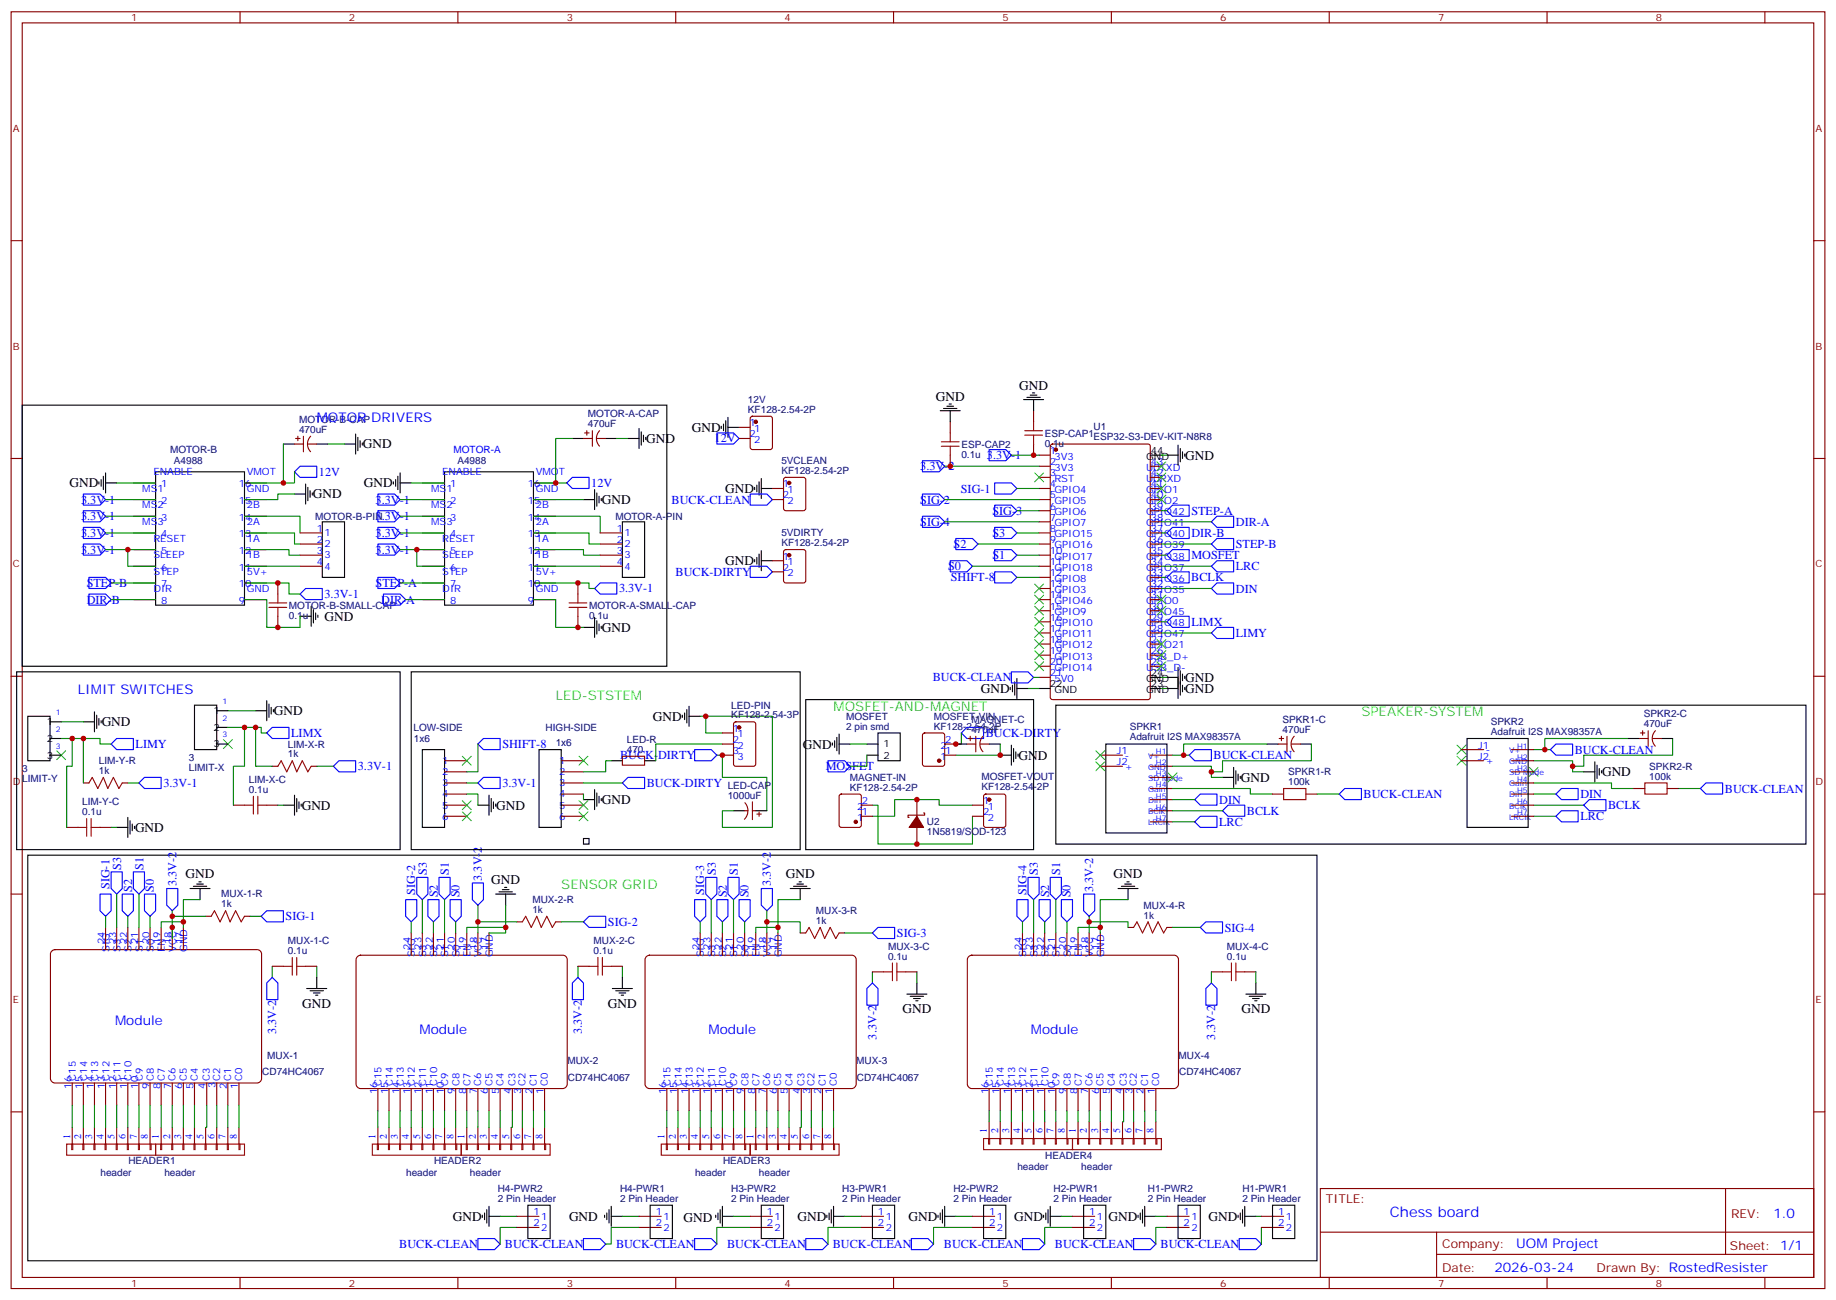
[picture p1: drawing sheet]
<svg xmlns="http://www.w3.org/2000/svg" width="583mm" height="413mm" viewBox="0 0 583 413" stroke-linecap="round" stroke-linejoin="round" font-family="sans-serif">
<defs><g id="words">
<text font-size="4.6" fill="#00f" x="441.2" y="386.4">Chess board</text>
<g font-size="4.2">
<text x="323.5" y="123.7">GND</text>
<text x="297" y="127.2">GND</text>
<text x="219.6" y="137.1">GND</text>
<text x="115.2" y="142.4">GND</text>
<text x="205.1" y="140.6">GND</text>
<text x="376.2" y="145.9">GND</text>
<text x="22" y="154.7">GND</text>
<text x="115.5" y="154.7">GND</text>
<text x="99.3" y="158.3">GND</text>
<text x="191" y="160">GND</text>
<text x="230.2" y="156.5">GND</text>
<text x="230.2" y="179.5">GND</text>
<text x="103" y="197.1">GND</text>
<text x="191" y="200.6">GND</text>
<text x="311.3" y="220">GND</text>
<text x="376.2" y="216.5">GND</text>
<text x="376.2" y="220">GND</text>
<text x="87" y="227">GND</text>
<text x="32.3" y="230.6">GND</text>
<text x="207.3" y="228.8">GND</text>
<text x="254.9" y="237.6">GND</text>
<text x="323.3" y="241.2">GND</text>
<text x="393.9" y="248.2">GND</text>
<text x="508.5" y="246.4">GND</text>
<text x="95.8" y="257">GND</text>
<text x="157.5" y="257.1">GND</text>
<text x="191" y="255.3">GND</text>
<text x="42.9" y="264.1">GND</text>
<text x="58.9" y="278.8">GND</text>
<text x="155.9" y="280.6">GND</text>
<text x="249.4" y="278.8">GND</text>
<text x="353.5" y="278.8">GND</text>
<text x="96" y="319.9">GND</text>
<text x="193" y="319.9">GND</text>
<text x="286.5" y="321.6">GND</text>
<text x="394.1" y="321.6">GND</text>
<text x="143.8" y="387.6">GND</text>
<text x="180.6" y="387.6">GND</text>
<text x="217" y="387.9">GND</text>
<text x="253.1" y="387.6">GND</text>
<text x="288.4" y="387.6">GND</text>
<text x="321.9" y="387.6">GND</text>
<text x="351.9" y="387.6">GND</text>
<text x="383.6" y="387.6">GND</text>
</g>
<g font-size="4.2" fill="#00f">
<text x="100.5" y="133.9">MOTOR DRIVERS</text>
<text x="24.7" y="220.3">LIMIT SWITCHES</text>
<text x="36.5" y="325.3">Module</text>
<text x="133.2" y="328.3">Module</text>
<text x="224.9" y="328.3">Module</text>
<text x="327.2" y="328.3">Module</text>
<text x="562.9" y="386.6">1.0</text>
<text x="481.3" y="396.2">UOM Project</text>
<text x="474.4" y="404">2026-03-24</text>
</g>
<g font-size="4.2" fill="#3f3">
<text x="176.4" y="222.1">LED-STSTEM</text>
<text x="264.6" y="225.6">MOSFET-AND-MAGNET</text>
<text x="432.2" y="227.4">SPEAKER-SYSTEM</text>
<text x="178.2" y="282.1">SENSOR GRID</text>
</g>
<g font-size="3.9" fill="#00f">
<text x="226.8" y="140.5">12V</text>
<text x="292.1" y="149.3">3.3V-2</text>
<text x="313.3" y="145.8">3.3V-1</text>
<text x="101.2" y="151">12V</text>
<text x="187.7" y="154.5">12V</text>
<text x="25.8" y="159.9">3.3V-1</text>
<text x="119.2" y="159.9">3.3V-1</text>
<text x="213.2" y="159.9">BUCK-CLEAN</text>
<text x="292.1" y="159.9">SIG-2</text>
<text x="305" y="156.4">SIG-1</text>
<text x="25.8" y="165.1">3.3V-1</text>
<text x="119.2" y="165.1">3.3V-1</text>
<text x="292.1" y="166.9">SIG-4</text>
<text x="315" y="163.4">SIG-3</text>
<text x="378.2" y="163.4">STEP-A</text>
<text x="392.3" y="167">DIR-A</text>
<text x="25.8" y="170.4">3.3V-1</text>
<text x="119.2" y="170.4">3.3V-1</text>
<text x="302.7" y="174">S2</text>
<text x="315" y="170.4">S3</text>
<text x="378.2" y="170.5">DIR-B</text>
<text x="25.8" y="175.7">3.3V-1</text>
<text x="119.2" y="175.7">3.3V-1</text>
<text x="315" y="177.5">S1</text>
<text x="378.2" y="177.5">MOSFET</text>
<text x="392.3" y="174">STEP-B</text>
<text x="214.4" y="182.7">BUCK-DIRTY</text>
<text x="300.9" y="181">S0</text>
<text x="301.8" y="184.4">SHIFT-8</text>
<text x="378.1" y="184.6">BCLK</text>
<text x="392.3" y="181.1">LRC</text>
<text x="27.5" y="186.3">STEP-B</text>
<text x="27.5" y="191.6">DIR-B</text>
<text x="103" y="189.8">3.3V-1</text>
<text x="119.2" y="186.3">STEP-A</text>
<text x="121" y="191.6">DIR-A</text>
<text x="196.5" y="188">3.3V-1</text>
<text x="392.3" y="188.1">DIN</text>
<text x="378.2" y="198.7">LIMX</text>
<text x="392.3" y="202.1">LIMY</text>
<text x="296.1" y="216.3">BUCK-CLEAN</text>
<text x="92.4" y="234">LIMX</text>
<text x="43" y="237.5">LIMY</text>
<text x="159.5" y="237.5">SHIFT-8</text>
<text x="312.9" y="234">BUCK-DIRTY</text>
<text x="499.9" y="239.3">BUCK-CLEAN</text>
<text x="113.6" y="244.6">3.3V-1</text>
<text x="196.8" y="241.1">BUCK-DIRTY</text>
<text x="262.1" y="244.5">MOSFET</text>
<text x="385.2" y="241">BUCK-CLEAN</text>
<text x="51.9" y="249.8">3.3V-1</text>
<text x="159.5" y="249.9">3.3V-1</text>
<text x="205.3" y="249.9">BUCK-DIRTY</text>
<text x="547.5" y="251.6">BUCK-CLEAN</text>
<text x="387" y="255.2">DIN</text>
<text x="432.9" y="253.4">BUCK-CLEAN</text>
<text x="501.6" y="253.4">DIN</text>
<text x="510.4" y="256.9">BCLK</text>
<text x="387" y="262.2">LRC</text>
<text x="395.8" y="258.7">BCLK</text>
<text x="501.6" y="260.4">LRC</text>
<text x="38.4" y="276.1" transform="rotate(-90 38.4 276.1)">S3</text>
<text x="45.5" y="276.1" transform="rotate(-90 45.5 276.1)">S1</text>
<text x="56" y="281.4" transform="rotate(-90 56 281.4)">3.3V-2</text>
<text x="135.5" y="277.8" transform="rotate(-90 135.5 277.8)">S3</text>
<text x="142.5" y="277.8" transform="rotate(-90 142.5 277.8)">S1</text>
<text x="153" y="279.6" transform="rotate(-90 153 279.6)">3.3V-2</text>
<text x="227.2" y="277.8" transform="rotate(-90 227.2 277.8)">S3</text>
<text x="234.2" y="277.8" transform="rotate(-90 234.2 277.8)">S1</text>
<text x="244.7" y="281.4" transform="rotate(-90 244.7 281.4)">3.3V-2</text>
<text x="329.5" y="277.8" transform="rotate(-90 329.5 277.8)">S3</text>
<text x="336.5" y="277.8" transform="rotate(-90 336.5 277.8)">S1</text>
<text x="34.8" y="282.3" transform="rotate(-90 34.8 282.3)">SIG-1</text>
<text x="42" y="283.1" transform="rotate(-90 42 283.1)">S2</text>
<text x="48.8" y="283.1" transform="rotate(-90 48.8 283.1)">S0</text>
<text x="131.8" y="284.1" transform="rotate(-90 131.8 284.1)">SIG-2</text>
<text x="139" y="284.9" transform="rotate(-90 139 284.9)">S2</text>
<text x="145.8" y="284.9" transform="rotate(-90 145.8 284.9)">S0</text>
<text x="223.5" y="284.1" transform="rotate(-90 223.5 284.1)">SIG-3</text>
<text x="230.7" y="284.9" transform="rotate(-90 230.7 284.9)">S2</text>
<text x="237.5" y="284.9" transform="rotate(-90 237.5 284.9)">S0</text>
<text x="325.8" y="284.1" transform="rotate(-90 325.8 284.1)">SIG-4</text>
<text x="333" y="284.9" transform="rotate(-90 333 284.9)">S2</text>
<text x="339.8" y="284.9" transform="rotate(-90 339.8 284.9)">S0</text>
<text x="347" y="283.1" transform="rotate(-90 347 283.1)">3.3V-2</text>
<text x="90.7" y="292.2">SIG-1</text>
<text x="193" y="293.9">SIG-2</text>
<text x="284.7" y="297.5">SIG-3</text>
<text x="388.8" y="295.8">SIG-4</text>
<text x="87.7" y="328.3" transform="rotate(-90 87.7 328.3)">3.3V-2</text>
<text x="184.7" y="328.3" transform="rotate(-90 184.7 328.3)">3.3V-2</text>
<text x="278.2" y="330" transform="rotate(-90 278.2 330)">3.3V-2</text>
<text x="385.8" y="330" transform="rotate(-90 385.8 330)">3.3V-2</text>
<text x="126.7" y="396.2">BUCK-CLEAN</text>
<text x="160.3" y="396.2">BUCK-CLEAN</text>
<text x="195.5" y="396.2">BUCK-CLEAN</text>
<text x="230.8" y="396.2">BUCK-CLEAN</text>
<text x="264.3" y="396.2">BUCK-CLEAN</text>
<text x="299.6" y="396.2">BUCK-CLEAN</text>
<text x="334.9" y="396.2">BUCK-CLEAN</text>
<text x="368.4" y="396.2">BUCK-CLEAN</text>
</g>
<g font-size="3.9" fill="#800">
<text x="420.9" y="381.9">TITLE:</text>
<text x="549.5" y="386.6">REV:</text>
<text x="457.8" y="396.1">Company:</text>
<text x="549.1" y="396.7">Sheet: 1/1</text>
<text x="457.8" y="403.8">Date:</text>
<text x="506.8" y="403.9">Drawn By: RostedResister</text>
</g>
<g font-size="3.2" fill="#800">
<text x="41.6" y="6.7">1</text>
<text x="110.8" y="6.7">2</text>
<text x="179.9" y="6.7">3</text>
<text x="249.1" y="6.7">4</text>
<text x="318.2" y="6.7">5</text>
<text x="387.3" y="6.7">6</text>
<text x="456.5" y="6.7">7</text>
<text x="525.6" y="6.7">8</text>
<text x="4.1" y="41.8">A</text>
<text x="576.3" y="41.8">A</text>
<text x="4.1" y="111">B</text>
<text x="576.3" y="111">B</text>
<text x="4.1" y="180.1">C</text>
<text x="576.3" y="180.1">C</text>
<text x="4.1" y="249.3">D</text>
<text x="576.3" y="249.3">D</text>
<text x="4.1" y="318.4">E</text>
<text x="576.3" y="318.4">E</text>
<text x="41.6" y="408.6">1</text>
<text x="110.8" y="408.6">2</text>
<text x="179.9" y="408.6">3</text>
<text x="249.1" y="408.6">4</text>
<text x="318.2" y="408.6">5</text>
<text x="387.3" y="408.6">6</text>
<text x="456.5" y="408.6">7</text>
<text x="525.6" y="408.6">8</text>
</g>
<g font-size="3.2" fill="#000080">
<text x="237.4" y="131">KF128-2.54-2P</text>
<text x="237.4" y="127.8">12V</text>
<text x="94.9" y="137.4">470uF</text>
<text x="94.9" y="134.2">MOTOR-B-CAP</text>
<text x="186.6" y="135.7">470uF</text>
<text x="186.6" y="132.5">MOTOR-A-CAP</text>
<text x="347.1" y="136.5">U1</text>
<text x="54" y="143.9">MOTOR-B</text>
<text x="305.2" y="142.1">ESP-CAP2</text>
<text x="331.6" y="141.8">0.1u</text>
<text x="331.6" y="138.6">ESP-CAP1</text>
<text x="347.1" y="139.7">ESP32-S3-DEV-KIT-N8R8</text>
<text x="55.2" y="147.5">A4988</text>
<text x="145.2" y="147.5">A4988</text>
<text x="248" y="147.2">5VCLEAN</text>
<text x="305.2" y="145.3">0.1u</text>
<text x="248" y="150.4">KF128-2.54-2P</text>
<text x="100.1" y="165">MOTOR-B-PIN</text>
<text x="195.3" y="165">MOTOR-A-PIN</text>
<text x="248" y="173.3">KF128-2.54-2P</text>
<text x="248" y="170.2">5VDIRTY</text>
<text x="91.7" y="196.4">0.1u</text>
<text x="91.7" y="193.3">MOTOR-B-SMALL-CAP</text>
<text x="187" y="196.5">0.1u</text>
<text x="187" y="193.3">MOTOR-A-SMALL-CAP</text>
<text x="232.1" y="225">LED-PIN</text>
<text x="521.8" y="227.7">SPKR2-C</text>
<text x="131.2" y="232.1">LOW-SIDE</text>
<text x="173.2" y="232.1">HIGH-SIDE</text>
<text x="232.1" y="228.1">KF128-2.54-3P</text>
<text x="268.6" y="231.6">2 pin smd</text>
<text x="268.6" y="228.5">MOSFET</text>
<text x="296.4" y="231.6">KF128-2.54-2P</text>
<text x="296.4" y="228.5">MOSFET-VIN</text>
<text x="308.3" y="232.7">470uF</text>
<text x="308.3" y="229.5">MAGNET-C</text>
<text x="358.6" y="231.9">SPKR1</text>
<text x="407.1" y="232.7">470uF</text>
<text x="407.1" y="229.5">SPKR1-C</text>
<text x="473.3" y="233.2">Adafruit I2S MAX98357A</text>
<text x="473.3" y="230.1">SPKR2</text>
<text x="521.8" y="230.9">470uF</text>
<text x="91.4" y="237.3">LIM-X-R</text>
<text x="131.4" y="235.6">1x6</text>
<text x="176.4" y="236.9">1x6</text>
<text x="199" y="239">470</text>
<text x="199" y="235.8">LED-R</text>
<text x="358.6" y="235">Adafruit I2S MAX98357A</text>
<text x="7.1" y="245">3</text>
<text x="31.4" y="245.7">1k</text>
<text x="31.4" y="242.6">LIM-Y-R</text>
<text x="60" y="241.5">3</text>
<text x="60" y="244.7">LIMIT-X</text>
<text x="91.4" y="240.5">1k</text>
<text x="523.5" y="244.3">SPKR2-R</text>
<text x="7.1" y="248.3">LIMIT-Y</text>
<text x="79" y="251.7">0.1u</text>
<text x="79" y="248.6">LIM-X-C</text>
<text x="231" y="250.3">LED-CAP</text>
<text x="269.8" y="251">KF128-2.54-2P</text>
<text x="269.8" y="247.9">MAGNET-IN</text>
<text x="311.5" y="250.9">KF128-2.54-2P</text>
<text x="311.5" y="247.8">MOSFET-VOUT</text>
<text x="408.9" y="249.3">100k</text>
<text x="408.9" y="246.1">SPKR1-R</text>
<text x="523.5" y="247.5">100k</text>
<text x="26.1" y="255.7">LIM-Y-C</text>
<text x="231" y="253.5">1000uF</text>
<text x="26.1" y="258.8">0.1u</text>
<text x="294.2" y="262.1">U2</text>
<text x="294.2" y="265.2">1N5819/SOD-123</text>
<text x="70.2" y="284.9">MUX-1-R</text>
<text x="169" y="286.7">MUX-2-R</text>
<text x="70.2" y="288.1">1k</text>
<text x="169" y="289.8">1k</text>
<text x="258.9" y="293.4">1k</text>
<text x="258.9" y="290.2">MUX-3-R</text>
<text x="363" y="291.6">1k</text>
<text x="363" y="288.4">MUX-4-R</text>
<text x="91.4" y="299.8">MUX-1-C</text>
<text x="188.4" y="299.8">MUX-2-C</text>
<text x="91.4" y="302.9">0.1u</text>
<text x="188.4" y="302.9">0.1u</text>
<text x="281.9" y="304.7">0.1u</text>
<text x="281.9" y="301.5">MUX-3-C</text>
<text x="389.5" y="304.7">0.1u</text>
<text x="389.5" y="301.5">MUX-4-C</text>
<text x="83.2" y="341.4">CD74HC4067</text>
<text x="84.8" y="336.1">MUX-1</text>
<text x="180.1" y="337.9">MUX-2</text>
<text x="271.8" y="337.9">MUX-3</text>
<text x="374.1" y="336.1">MUX-4</text>
<text x="374.3" y="341.4">CD74HC4067</text>
<text x="180.3" y="343.2">CD74HC4067</text>
<text x="272" y="343.2">CD74HC4067</text>
<text x="40.8" y="369.7">HEADER1</text>
<text x="137.8" y="369.7">HEADER2</text>
<text x="229.5" y="369.7">HEADER3</text>
<text x="322.9" y="371.4">header</text>
<text x="331.8" y="367.9">HEADER4</text>
<text x="343.2" y="371.4">header</text>
<text x="31.9" y="373.2">header</text>
<text x="52.2" y="373.2">header</text>
<text x="128.9" y="373.2">header</text>
<text x="149.2" y="373.2">header</text>
<text x="220.6" y="373.2">header</text>
<text x="240.9" y="373.2">header</text>
<text x="158" y="381.6">2 Pin Header</text>
<text x="158" y="378.5">H4-PWR2</text>
<text x="196.8" y="381.6">2 Pin Header</text>
<text x="196.8" y="378.5">H4-PWR1</text>
<text x="232.1" y="381.6">2 Pin Header</text>
<text x="232.1" y="378.5">H3-PWR2</text>
<text x="267.4" y="381.6">2 Pin Header</text>
<text x="267.4" y="378.5">H3-PWR1</text>
<text x="302.6" y="381.6">2 Pin Header</text>
<text x="302.6" y="378.5">H2-PWR2</text>
<text x="334.4" y="381.6">2 Pin Header</text>
<text x="334.4" y="378.5">H2-PWR1</text>
<text x="364.4" y="381.6">2 Pin Header</text>
<text x="364.4" y="378.5">H1-PWR2</text>
<text x="394.4" y="381.6">2 Pin Header</text>
<text x="394.4" y="378.5">H1-PWR1</text>
</g>
<g font-size="3.2" fill="#00f">
<text x="237.9" y="135.3">1</text>
<text x="239.4" y="137.1">1</text>
<text x="144" y="143.9">MOTOR-A</text>
<text x="237.9" y="138.9">2</text>
<text x="239.4" y="140.6">2</text>
<text x="333.2" y="144.1">1</text>
<text x="333.2" y="147.7">2</text>
<text x="334.7" y="145.9">3V3</text>
<text x="334.7" y="149.4">3V3</text>
<text x="363.8" y="149.4">U0TXD</text>
<text x="365.3" y="147.7">43</text>
<text x="48.7" y="150.8">ENABLE</text>
<text x="51.2" y="154.7">1</text>
<text x="75.8" y="154.7">16</text>
<text x="78.3" y="150.8">VMOT</text>
<text x="140.4" y="150.8">ENABLE</text>
<text x="142.9" y="154.7">1</text>
<text x="167.6" y="154.7">16</text>
<text x="170" y="150.8">VMOT</text>
<text x="248.5" y="154.7">1</text>
<text x="333.2" y="151.2">3</text>
<text x="333.2" y="154.7">4</text>
<text x="334.7" y="153">RST</text>
<text x="363.8" y="153">U0RXD</text>
<text x="365.3" y="154.7">41</text>
<text x="365.3" y="151.2">42</text>
<text x="45.2" y="161.4">MS2</text>
<text x="45.2" y="156.1">MS1</text>
<text x="51.2" y="160">2</text>
<text x="75.8" y="160">15</text>
<text x="78.3" y="156.1">GND</text>
<text x="78.3" y="161.4">2B</text>
<text x="136.9" y="161.4">MS2</text>
<text x="136.9" y="156.1">MS1</text>
<text x="142.9" y="160">2</text>
<text x="167.6" y="160">15</text>
<text x="170" y="156.1">GND</text>
<text x="170" y="161.4">2B</text>
<text x="248.5" y="158.3">2</text>
<text x="250" y="156.5">1</text>
<text x="250" y="160">2</text>
<text x="333.2" y="158.3">5</text>
<text x="333.2" y="161.8">6</text>
<text x="334.7" y="156.5">GPIO4</text>
<text x="334.7" y="160">GPIO5</text>
<text x="363.8" y="160">GPIO2</text>
<text x="363.8" y="156.5">GPIO1</text>
<text x="365.3" y="161.8">39</text>
<text x="365.3" y="158.3">40</text>
<text x="45.2" y="166.7">MS3</text>
<text x="51.2" y="165.3">3</text>
<text x="75.8" y="165.3">14</text>
<text x="78.3" y="166.7">2A</text>
<text x="136.9" y="166.7">MS3</text>
<text x="142.9" y="165.3">3</text>
<text x="167.6" y="165.3">14</text>
<text x="170" y="166.7">2A</text>
<text x="333.2" y="165.3">7</text>
<text x="334.7" y="163.5">GPIO6</text>
<text x="334.7" y="167.1">GPIO7</text>
<text x="363.8" y="167.1">GPIO41</text>
<text x="363.8" y="163.5">GPIO42</text>
<text x="365.3" y="165.3">38</text>
<text x="48.7" y="172">RESET</text>
<text x="51.2" y="170.6">4</text>
<text x="75.8" y="170.6">13</text>
<text x="78.3" y="172">1A</text>
<text x="100.5" y="168.8">1</text>
<text x="100.5" y="172.4">2</text>
<text x="103" y="170.3">1</text>
<text x="103" y="173.8">2</text>
<text x="140.4" y="172">RESET</text>
<text x="142.9" y="170.6">4</text>
<text x="167.6" y="170.6">13</text>
<text x="170" y="172">1A</text>
<text x="195.8" y="168.8">1</text>
<text x="195.8" y="172.4">2</text>
<text x="198.3" y="170.3">1</text>
<text x="198.3" y="173.8">2</text>
<text x="333.2" y="168.8">8</text>
<text x="333.2" y="172.4">9</text>
<text x="334.7" y="170.6">GPIO15</text>
<text x="363.8" y="170.6">GPIO40</text>
<text x="365.3" y="172.4">36</text>
<text x="365.3" y="168.8">37</text>
<text x="48.7" y="177.3">SLEEP</text>
<text x="51.2" y="175.9">5</text>
<text x="75.8" y="175.9">12</text>
<text x="78.3" y="177.3">1B</text>
<text x="100.5" y="175.9">3</text>
<text x="100.5" y="179.4">4</text>
<text x="103" y="177.3">3</text>
<text x="140.4" y="177.3">SLEEP</text>
<text x="142.9" y="175.9">5</text>
<text x="167.6" y="175.9">12</text>
<text x="170" y="177.3">1B</text>
<text x="195.8" y="175.9">3</text>
<text x="195.8" y="179.4">4</text>
<text x="198.3" y="177.3">3</text>
<text x="248.5" y="177.7">1</text>
<text x="250" y="179.4">1</text>
<text x="333.2" y="175.9">10</text>
<text x="333.2" y="179.4">11</text>
<text x="334.7" y="174.1">GPIO16</text>
<text x="334.7" y="177.7">GPIO17</text>
<text x="363.8" y="177.7">GPIO38</text>
<text x="363.8" y="174.1">GPIO39</text>
<text x="365.3" y="179.4">34</text>
<text x="365.3" y="175.9">35</text>
<text x="48.7" y="182.6">STEP</text>
<text x="51.2" y="181.2">6</text>
<text x="75.8" y="181.2">11</text>
<text x="78.3" y="182.6">5V+</text>
<text x="103" y="180.8">4</text>
<text x="140.4" y="182.6">STEP</text>
<text x="142.9" y="181.2">6</text>
<text x="167.6" y="181.2">11</text>
<text x="170" y="182.6">5V+</text>
<text x="198.3" y="180.8">4</text>
<text x="248.5" y="181.2">2</text>
<text x="250" y="183">2</text>
<text x="333.2" y="183">12</text>
<text x="334.7" y="181.2">GPIO18</text>
<text x="334.7" y="184.7">GPIO8</text>
<text x="363.8" y="184.7">GPIO36</text>
<text x="363.8" y="181.2">GPIO37</text>
<text x="365.3" y="183">33</text>
<text x="48.7" y="187.9">DIR</text>
<text x="51.2" y="191.8">8</text>
<text x="51.2" y="186.5">7</text>
<text x="75.8" y="186.5">10</text>
<text x="75.8" y="191.8">9</text>
<text x="78.3" y="187.9">GND</text>
<text x="140.4" y="187.9">DIR</text>
<text x="142.9" y="191.8">8</text>
<text x="142.9" y="186.5">7</text>
<text x="167.6" y="186.5">10</text>
<text x="167.6" y="191.8">9</text>
<text x="170" y="187.9">GND</text>
<text x="333.2" y="186.5">13</text>
<text x="333.2" y="190">14</text>
<text x="334.7" y="188.2">GPIO3</text>
<text x="334.7" y="191.8">GPIO46</text>
<text x="363.8" y="191.8">GPIO0</text>
<text x="363.8" y="188.2">GPIO35</text>
<text x="365.3" y="190">31</text>
<text x="365.3" y="186.5">32</text>
<text x="333.2" y="193.5">15</text>
<text x="333.2" y="197.1">16</text>
<text x="334.7" y="195.3">GPIO9</text>
<text x="363.8" y="195.3">GPIO45</text>
<text x="365.3" y="197.1">29</text>
<text x="365.3" y="193.5">30</text>
<text x="333.2" y="200.6">17</text>
<text x="334.7" y="198.8">GPIO10</text>
<text x="334.7" y="202.4">GPIO11</text>
<text x="363.8" y="202.4">GPIO47</text>
<text x="363.8" y="198.8">GPIO48</text>
<text x="365.3" y="200.6">28</text>
<text x="333.2" y="204.1">18</text>
<text x="333.2" y="207.6">19</text>
<text x="334.7" y="205.9">GPIO12</text>
<text x="334.7" y="209.4">GPIO13</text>
<text x="363.8" y="209.4">USB_D+</text>
<text x="363.8" y="205.9">GPIO21</text>
<text x="365.3" y="207.6">26</text>
<text x="365.3" y="204.1">27</text>
<text x="333.2" y="211.2">20</text>
<text x="333.2" y="214.7">21</text>
<text x="334.7" y="212.9">GPIO14</text>
<text x="363.8" y="212.9">USB_D-</text>
<text x="365.3" y="211.2">25</text>
<text x="334.7" y="216.5">5V0</text>
<text x="232.7" y="232.3">1</text>
<text x="232.7" y="235.9">2</text>
<text x="232.7" y="239.4">3</text>
<text x="234.1" y="234.1">1</text>
<text x="234.1" y="237.6">2</text>
<text x="298.6" y="237.6">2</text>
<text x="300" y="239.4">1</text>
<text x="300" y="235.9">2</text>
<text x="354.5" y="239.4">J1</text>
<text x="469.2" y="237.6">J1</text>
<text x="471.7" y="239">-</text>
<text x="140.4" y="242.6">1</text>
<text x="177.4" y="242.6">1</text>
<text x="234.1" y="241.2">3</text>
<text x="298.6" y="241.2">1</text>
<text x="354.5" y="242.9">J2</text>
<text x="357" y="240.8">-</text>
<text x="357" y="244.3">+</text>
<text x="469.2" y="241.2">J2</text>
<text x="471.7" y="242.6">+</text>
<text x="140.4" y="246.1">2</text>
<text x="140.4" y="249.6">3</text>
<text x="177.4" y="246.1">2</text>
<text x="177.4" y="249.6">3</text>
<text x="140.4" y="256.7">5</text>
<text x="140.4" y="253.2">4</text>
<text x="177.4" y="256.7">5</text>
<text x="177.4" y="253.2">4</text>
<text x="272.1" y="257">2</text>
<text x="273.6" y="255.3">2</text>
<text x="312" y="255.3">1</text>
<text x="313.5" y="257">1</text>
<text x="140.4" y="260.2">6</text>
<text x="177.4" y="260.2">6</text>
<text x="272.1" y="260.6">1</text>
<text x="273.6" y="258.8">1</text>
<text x="312" y="258.8">2</text>
<text x="313.5" y="260.6">2</text>
<text x="33.3" y="299.7" transform="rotate(-90 33.3 299.7)">24</text>
<text x="36.8" y="299.7" transform="rotate(-90 36.8 299.7)">23</text>
<text x="40.4" y="299.7" transform="rotate(-90 40.4 299.7)">22</text>
<text x="43.9" y="299.7" transform="rotate(-90 43.9 299.7)">21</text>
<text x="47.4" y="299.7" transform="rotate(-90 47.4 299.7)">20</text>
<text x="50.9" y="299.7" transform="rotate(-90 50.9 299.7)">19</text>
<text x="54.5" y="299.7" transform="rotate(-90 54.5 299.7)">18</text>
<text x="58" y="299.7" transform="rotate(-90 58 299.7)">17</text>
<text x="34.7" y="302.2" transform="rotate(-90 34.7 302.2)">SIG</text>
<text x="38.2" y="302.2" transform="rotate(-90 38.2 302.2)">S3</text>
<text x="41.8" y="302.2" transform="rotate(-90 41.8 302.2)">S2</text>
<text x="45.3" y="302.2" transform="rotate(-90 45.3 302.2)">S1</text>
<text x="48.8" y="302.2" transform="rotate(-90 48.8 302.2)">S0</text>
<text x="52.3" y="302.2" transform="rotate(-90 52.3 302.2)">EN</text>
<text x="55.9" y="302.2" transform="rotate(-90 55.9 302.2)">VCC</text>
<text x="59.4" y="302.2" transform="rotate(-90 59.4 302.2)">GND</text>
<text x="130.3" y="301.5" transform="rotate(-90 130.3 301.5)">24</text>
<text x="131.7" y="304" transform="rotate(-90 131.7 304)">SIG</text>
<text x="133.8" y="301.5" transform="rotate(-90 133.8 301.5)">23</text>
<text x="135.2" y="304" transform="rotate(-90 135.2 304)">S3</text>
<text x="137.4" y="301.5" transform="rotate(-90 137.4 301.5)">22</text>
<text x="138.8" y="304" transform="rotate(-90 138.8 304)">S2</text>
<text x="140.9" y="301.5" transform="rotate(-90 140.9 301.5)">21</text>
<text x="142.3" y="304" transform="rotate(-90 142.3 304)">S1</text>
<text x="144.4" y="301.5" transform="rotate(-90 144.4 301.5)">20</text>
<text x="145.8" y="304" transform="rotate(-90 145.8 304)">S0</text>
<text x="147.9" y="301.5" transform="rotate(-90 147.9 301.5)">19</text>
<text x="149.4" y="304" transform="rotate(-90 149.4 304)">EN</text>
<text x="151.5" y="301.5" transform="rotate(-90 151.5 301.5)">18</text>
<text x="152.9" y="304" transform="rotate(-90 152.9 304)">VCC</text>
<text x="155" y="301.5" transform="rotate(-90 155 301.5)">17</text>
<text x="156.4" y="304" transform="rotate(-90 156.4 304)">GND</text>
<text x="222" y="301.5" transform="rotate(-90 222 301.5)">24</text>
<text x="223.4" y="304" transform="rotate(-90 223.4 304)">SIG</text>
<text x="225.6" y="301.5" transform="rotate(-90 225.6 301.5)">23</text>
<text x="227" y="304" transform="rotate(-90 227 304)">S3</text>
<text x="229.1" y="301.5" transform="rotate(-90 229.1 301.5)">22</text>
<text x="230.5" y="304" transform="rotate(-90 230.5 304)">S2</text>
<text x="232.6" y="301.5" transform="rotate(-90 232.6 301.5)">21</text>
<text x="234" y="304" transform="rotate(-90 234 304)">S1</text>
<text x="236.1" y="301.5" transform="rotate(-90 236.1 301.5)">20</text>
<text x="237.6" y="304" transform="rotate(-90 237.6 304)">S0</text>
<text x="239.7" y="301.5" transform="rotate(-90 239.7 301.5)">19</text>
<text x="241.1" y="304" transform="rotate(-90 241.1 304)">EN</text>
<text x="243.2" y="301.5" transform="rotate(-90 243.2 301.5)">18</text>
<text x="244.6" y="304" transform="rotate(-90 244.6 304)">VCC</text>
<text x="246.7" y="301.5" transform="rotate(-90 246.7 301.5)">17</text>
<text x="248.1" y="304" transform="rotate(-90 248.1 304)">GND</text>
<text x="324.3" y="301.5" transform="rotate(-90 324.3 301.5)">24</text>
<text x="325.7" y="304" transform="rotate(-90 325.7 304)">SIG</text>
<text x="327.9" y="301.5" transform="rotate(-90 327.9 301.5)">23</text>
<text x="329.3" y="304" transform="rotate(-90 329.3 304)">S3</text>
<text x="331.4" y="301.5" transform="rotate(-90 331.4 301.5)">22</text>
<text x="332.8" y="304" transform="rotate(-90 332.8 304)">S2</text>
<text x="334.9" y="301.5" transform="rotate(-90 334.9 301.5)">21</text>
<text x="336.3" y="304" transform="rotate(-90 336.3 304)">S1</text>
<text x="338.4" y="301.5" transform="rotate(-90 338.4 301.5)">20</text>
<text x="339.9" y="304" transform="rotate(-90 339.9 304)">S0</text>
<text x="342" y="301.5" transform="rotate(-90 342 301.5)">19</text>
<text x="343.4" y="304" transform="rotate(-90 343.4 304)">EN</text>
<text x="345.5" y="301.5" transform="rotate(-90 345.5 301.5)">18</text>
<text x="346.9" y="304" transform="rotate(-90 346.9 304)">VCC</text>
<text x="349" y="301.5" transform="rotate(-90 349 301.5)">17</text>
<text x="350.4" y="304" transform="rotate(-90 350.4 304)">GND</text>
<text x="22.7" y="345.6" transform="rotate(-90 22.7 345.6)">16</text>
<text x="24.1" y="343.1" transform="rotate(-90 24.1 343.1)">C15</text>
<text x="26.2" y="345.6" transform="rotate(-90 26.2 345.6)">15</text>
<text x="27.7" y="343.1" transform="rotate(-90 27.7 343.1)">C14</text>
<text x="29.8" y="345.6" transform="rotate(-90 29.8 345.6)">14</text>
<text x="31.2" y="343.1" transform="rotate(-90 31.2 343.1)">C13</text>
<text x="33.3" y="345.6" transform="rotate(-90 33.3 345.6)">13</text>
<text x="34.7" y="343.1" transform="rotate(-90 34.7 343.1)">C12</text>
<text x="36.8" y="345.6" transform="rotate(-90 36.8 345.6)">12</text>
<text x="38.2" y="343.1" transform="rotate(-90 38.2 343.1)">C11</text>
<text x="40.4" y="345.6" transform="rotate(-90 40.4 345.6)">11</text>
<text x="41.8" y="343.1" transform="rotate(-90 41.8 343.1)">C10</text>
<text x="43.9" y="345.6" transform="rotate(-90 43.9 345.6)">10</text>
<text x="45.3" y="343.1" transform="rotate(-90 45.3 343.1)">C9</text>
<text x="47.4" y="345.6" transform="rotate(-90 47.4 345.6)">9</text>
<text x="48.8" y="343.1" transform="rotate(-90 48.8 343.1)">C8</text>
<text x="50.9" y="345.6" transform="rotate(-90 50.9 345.6)">8</text>
<text x="52.3" y="343.1" transform="rotate(-90 52.3 343.1)">C7</text>
<text x="54.3" y="345.6" transform="rotate(-90 54.3 345.6)">7</text>
<text x="55.7" y="343.1" transform="rotate(-90 55.7 343.1)">C6</text>
<text x="57.9" y="345.6" transform="rotate(-90 57.9 345.6)">6</text>
<text x="59.3" y="343.1" transform="rotate(-90 59.3 343.1)">C5</text>
<text x="61.4" y="345.6" transform="rotate(-90 61.4 345.6)">5</text>
<text x="62.8" y="343.1" transform="rotate(-90 62.8 343.1)">C4</text>
<text x="65.2" y="345.6" transform="rotate(-90 65.2 345.6)">4</text>
<text x="66.6" y="343.1" transform="rotate(-90 66.6 343.1)">C3</text>
<text x="68.4" y="345.5" transform="rotate(-90 68.4 345.5)">3</text>
<text x="69.8" y="343.1" transform="rotate(-90 69.8 343.1)">C2</text>
<text x="72" y="345.6" transform="rotate(-90 72 345.6)">2</text>
<text x="73.4" y="343.1" transform="rotate(-90 73.4 343.1)">C1</text>
<text x="75.5" y="345.6" transform="rotate(-90 75.5 345.6)">1</text>
<text x="76.9" y="343.1" transform="rotate(-90 76.9 343.1)">C0</text>
<text x="119.7" y="347.4" transform="rotate(-90 119.7 347.4)">16</text>
<text x="121.1" y="344.9" transform="rotate(-90 121.1 344.9)">C15</text>
<text x="123.3" y="347.4" transform="rotate(-90 123.3 347.4)">15</text>
<text x="124.7" y="344.9" transform="rotate(-90 124.7 344.9)">C14</text>
<text x="126.8" y="347.4" transform="rotate(-90 126.8 347.4)">14</text>
<text x="128.2" y="344.9" transform="rotate(-90 128.2 344.9)">C13</text>
<text x="130.3" y="347.4" transform="rotate(-90 130.3 347.4)">13</text>
<text x="131.7" y="344.9" transform="rotate(-90 131.7 344.9)">C12</text>
<text x="133.8" y="347.4" transform="rotate(-90 133.8 347.4)">12</text>
<text x="135.2" y="344.9" transform="rotate(-90 135.2 344.9)">C11</text>
<text x="137.4" y="347.4" transform="rotate(-90 137.4 347.4)">11</text>
<text x="138.8" y="344.9" transform="rotate(-90 138.8 344.9)">C10</text>
<text x="140.9" y="347.4" transform="rotate(-90 140.9 347.4)">10</text>
<text x="142.3" y="344.9" transform="rotate(-90 142.3 344.9)">C9</text>
<text x="144.4" y="347.4" transform="rotate(-90 144.4 347.4)">9</text>
<text x="145.8" y="344.9" transform="rotate(-90 145.8 344.9)">C8</text>
<text x="147.9" y="347.4" transform="rotate(-90 147.9 347.4)">8</text>
<text x="149.4" y="344.9" transform="rotate(-90 149.4 344.9)">C7</text>
<text x="151.3" y="347.4" transform="rotate(-90 151.3 347.4)">7</text>
<text x="152.8" y="344.9" transform="rotate(-90 152.8 344.9)">C6</text>
<text x="154.9" y="347.4" transform="rotate(-90 154.9 347.4)">6</text>
<text x="156.3" y="344.9" transform="rotate(-90 156.3 344.9)">C5</text>
<text x="158.4" y="347.4" transform="rotate(-90 158.4 347.4)">5</text>
<text x="159.8" y="344.9" transform="rotate(-90 159.8 344.9)">C4</text>
<text x="162.2" y="347.4" transform="rotate(-90 162.2 347.4)">4</text>
<text x="163.6" y="344.9" transform="rotate(-90 163.6 344.9)">C3</text>
<text x="165.4" y="347.3" transform="rotate(-90 165.4 347.3)">3</text>
<text x="166.8" y="344.8" transform="rotate(-90 166.8 344.8)">C2</text>
<text x="169" y="347.3" transform="rotate(-90 169 347.3)">2</text>
<text x="170.4" y="344.9" transform="rotate(-90 170.4 344.9)">C1</text>
<text x="172.5" y="347.3" transform="rotate(-90 172.5 347.3)">1</text>
<text x="173.9" y="344.9" transform="rotate(-90 173.9 344.9)">C0</text>
<text x="211.4" y="347.4" transform="rotate(-90 211.4 347.4)">16</text>
<text x="212.9" y="344.9" transform="rotate(-90 212.9 344.9)">C15</text>
<text x="215" y="347.4" transform="rotate(-90 215 347.4)">15</text>
<text x="216.4" y="344.9" transform="rotate(-90 216.4 344.9)">C14</text>
<text x="218.5" y="347.4" transform="rotate(-90 218.5 347.4)">14</text>
<text x="219.9" y="344.9" transform="rotate(-90 219.9 344.9)">C13</text>
<text x="222" y="347.4" transform="rotate(-90 222 347.4)">13</text>
<text x="223.4" y="344.9" transform="rotate(-90 223.4 344.9)">C12</text>
<text x="225.6" y="347.4" transform="rotate(-90 225.6 347.4)">12</text>
<text x="227" y="344.9" transform="rotate(-90 227 344.9)">C11</text>
<text x="229.1" y="347.4" transform="rotate(-90 229.1 347.4)">11</text>
<text x="230.5" y="344.9" transform="rotate(-90 230.5 344.9)">C10</text>
<text x="232.6" y="347.4" transform="rotate(-90 232.6 347.4)">10</text>
<text x="234" y="344.9" transform="rotate(-90 234 344.9)">C9</text>
<text x="236.1" y="347.4" transform="rotate(-90 236.1 347.4)">9</text>
<text x="237.6" y="344.9" transform="rotate(-90 237.6 344.9)">C8</text>
<text x="239.7" y="347.4" transform="rotate(-90 239.7 347.4)">8</text>
<text x="241.1" y="344.9" transform="rotate(-90 241.1 344.9)">C7</text>
<text x="243.1" y="347.4" transform="rotate(-90 243.1 347.4)">7</text>
<text x="244.5" y="344.9" transform="rotate(-90 244.5 344.9)">C6</text>
<text x="246.6" y="347.4" transform="rotate(-90 246.6 347.4)">6</text>
<text x="248" y="344.9" transform="rotate(-90 248 344.9)">C5</text>
<text x="250.1" y="347.4" transform="rotate(-90 250.1 347.4)">5</text>
<text x="251.5" y="344.9" transform="rotate(-90 251.5 344.9)">C4</text>
<text x="254" y="347.4" transform="rotate(-90 254 347.4)">4</text>
<text x="255.4" y="344.9" transform="rotate(-90 255.4 344.9)">C3</text>
<text x="257.2" y="347.3" transform="rotate(-90 257.2 347.3)">3</text>
<text x="258.6" y="344.8" transform="rotate(-90 258.6 344.8)">C2</text>
<text x="260.7" y="347.3" transform="rotate(-90 260.7 347.3)">2</text>
<text x="262.1" y="344.9" transform="rotate(-90 262.1 344.9)">C1</text>
<text x="264.2" y="347.3" transform="rotate(-90 264.2 347.3)">1</text>
<text x="265.6" y="344.9" transform="rotate(-90 265.6 344.9)">C0</text>
<text x="313.8" y="347.4" transform="rotate(-90 313.8 347.4)">16</text>
<text x="315.2" y="344.9" transform="rotate(-90 315.2 344.9)">C15</text>
<text x="317.3" y="347.4" transform="rotate(-90 317.3 347.4)">15</text>
<text x="318.7" y="344.9" transform="rotate(-90 318.7 344.9)">C14</text>
<text x="320.8" y="347.4" transform="rotate(-90 320.8 347.4)">14</text>
<text x="322.2" y="344.9" transform="rotate(-90 322.2 344.9)">C13</text>
<text x="324.3" y="347.4" transform="rotate(-90 324.3 347.4)">13</text>
<text x="325.7" y="344.9" transform="rotate(-90 325.7 344.9)">C12</text>
<text x="327.9" y="347.4" transform="rotate(-90 327.9 347.4)">12</text>
<text x="329.3" y="344.9" transform="rotate(-90 329.3 344.9)">C11</text>
<text x="331.4" y="347.4" transform="rotate(-90 331.4 347.4)">11</text>
<text x="332.8" y="344.9" transform="rotate(-90 332.8 344.9)">C10</text>
<text x="334.9" y="347.4" transform="rotate(-90 334.9 347.4)">10</text>
<text x="336.3" y="344.9" transform="rotate(-90 336.3 344.9)">C9</text>
<text x="338.4" y="347.4" transform="rotate(-90 338.4 347.4)">9</text>
<text x="339.9" y="344.9" transform="rotate(-90 339.9 344.9)">C8</text>
<text x="342" y="347.4" transform="rotate(-90 342 347.4)">8</text>
<text x="343.4" y="344.9" transform="rotate(-90 343.4 344.9)">C7</text>
<text x="345.4" y="347.4" transform="rotate(-90 345.4 347.4)">7</text>
<text x="346.8" y="344.9" transform="rotate(-90 346.8 344.9)">C6</text>
<text x="348.9" y="347.4" transform="rotate(-90 348.9 347.4)">6</text>
<text x="350.3" y="344.9" transform="rotate(-90 350.3 344.9)">C5</text>
<text x="352.4" y="347.4" transform="rotate(-90 352.4 347.4)">5</text>
<text x="353.8" y="344.9" transform="rotate(-90 353.8 344.9)">C4</text>
<text x="356.3" y="347.4" transform="rotate(-90 356.3 347.4)">4</text>
<text x="357.7" y="344.9" transform="rotate(-90 357.7 344.9)">C3</text>
<text x="359.5" y="347.3" transform="rotate(-90 359.5 347.3)">3</text>
<text x="360.9" y="344.8" transform="rotate(-90 360.9 344.8)">C2</text>
<text x="363" y="347.3" transform="rotate(-90 363 347.3)">2</text>
<text x="364.4" y="344.9" transform="rotate(-90 364.4 344.9)">C1</text>
<text x="366.5" y="347.3" transform="rotate(-90 366.5 347.3)">1</text>
<text x="367.9" y="344.9" transform="rotate(-90 367.9 344.9)">C0</text>
<text x="313.3" y="359.7" transform="rotate(-90 313.3 359.7)">1</text>
<text x="316.8" y="359.7" transform="rotate(-90 316.8 359.7)">2</text>
<text x="320.3" y="359.7" transform="rotate(-90 320.3 359.7)">3</text>
<text x="323.8" y="359.7" transform="rotate(-90 323.8 359.7)">4</text>
<text x="327.4" y="359.7" transform="rotate(-90 327.4 359.7)">5</text>
<text x="330.9" y="359.7" transform="rotate(-90 330.9 359.7)">6</text>
<text x="334.4" y="359.7" transform="rotate(-90 334.4 359.7)">7</text>
<text x="338" y="359.7" transform="rotate(-90 338 359.7)">8</text>
<text x="341.5" y="359.7" transform="rotate(-90 341.5 359.7)">1</text>
<text x="345" y="359.7" transform="rotate(-90 345 359.7)">2</text>
<text x="348.5" y="359.7" transform="rotate(-90 348.5 359.7)">3</text>
<text x="352.1" y="359.7" transform="rotate(-90 352.1 359.7)">4</text>
<text x="355.6" y="359.7" transform="rotate(-90 355.6 359.7)">5</text>
<text x="359.1" y="359.7" transform="rotate(-90 359.1 359.7)">6</text>
<text x="362.7" y="359.7" transform="rotate(-90 362.7 359.7)">7</text>
<text x="366.2" y="359.7" transform="rotate(-90 366.2 359.7)">8</text>
<text x="22.2" y="361.5" transform="rotate(-90 22.2 361.5)">1</text>
<text x="25.8" y="361.5" transform="rotate(-90 25.8 361.5)">2</text>
<text x="29.3" y="361.5" transform="rotate(-90 29.3 361.5)">3</text>
<text x="32.8" y="361.5" transform="rotate(-90 32.8 361.5)">4</text>
<text x="36.3" y="361.5" transform="rotate(-90 36.3 361.5)">5</text>
<text x="39.9" y="361.5" transform="rotate(-90 39.9 361.5)">6</text>
<text x="43.4" y="361.5" transform="rotate(-90 43.4 361.5)">7</text>
<text x="46.9" y="361.5" transform="rotate(-90 46.9 361.5)">8</text>
<text x="50.4" y="361.5" transform="rotate(-90 50.4 361.5)">1</text>
<text x="54" y="361.5" transform="rotate(-90 54 361.5)">2</text>
<text x="57.5" y="361.5" transform="rotate(-90 57.5 361.5)">3</text>
<text x="61" y="361.5" transform="rotate(-90 61 361.5)">4</text>
<text x="64.6" y="361.5" transform="rotate(-90 64.6 361.5)">5</text>
<text x="68.1" y="361.5" transform="rotate(-90 68.1 361.5)">6</text>
<text x="71.6" y="361.5" transform="rotate(-90 71.6 361.5)">7</text>
<text x="75.1" y="361.5" transform="rotate(-90 75.1 361.5)">8</text>
<text x="119.2" y="361.5" transform="rotate(-90 119.2 361.5)">1</text>
<text x="122.8" y="361.5" transform="rotate(-90 122.8 361.5)">2</text>
<text x="126.3" y="361.5" transform="rotate(-90 126.3 361.5)">3</text>
<text x="129.8" y="361.5" transform="rotate(-90 129.8 361.5)">4</text>
<text x="133.3" y="361.5" transform="rotate(-90 133.3 361.5)">5</text>
<text x="136.9" y="361.5" transform="rotate(-90 136.9 361.5)">6</text>
<text x="140.4" y="361.5" transform="rotate(-90 140.4 361.5)">7</text>
<text x="143.9" y="361.5" transform="rotate(-90 143.9 361.5)">8</text>
<text x="147.5" y="361.5" transform="rotate(-90 147.5 361.5)">1</text>
<text x="151" y="361.5" transform="rotate(-90 151 361.5)">2</text>
<text x="154.5" y="361.5" transform="rotate(-90 154.5 361.5)">3</text>
<text x="158" y="361.5" transform="rotate(-90 158 361.5)">4</text>
<text x="161.6" y="361.5" transform="rotate(-90 161.6 361.5)">5</text>
<text x="165.1" y="361.5" transform="rotate(-90 165.1 361.5)">6</text>
<text x="168.6" y="361.5" transform="rotate(-90 168.6 361.5)">7</text>
<text x="172.2" y="361.5" transform="rotate(-90 172.2 361.5)">8</text>
<text x="211" y="361.5" transform="rotate(-90 211 361.5)">1</text>
<text x="214.5" y="361.5" transform="rotate(-90 214.5 361.5)">2</text>
<text x="218" y="361.5" transform="rotate(-90 218 361.5)">3</text>
<text x="221.5" y="361.5" transform="rotate(-90 221.5 361.5)">4</text>
<text x="225.1" y="361.5" transform="rotate(-90 225.1 361.5)">5</text>
<text x="228.6" y="361.5" transform="rotate(-90 228.6 361.5)">6</text>
<text x="232.1" y="361.5" transform="rotate(-90 232.1 361.5)">7</text>
<text x="235.7" y="361.5" transform="rotate(-90 235.7 361.5)">8</text>
<text x="239.2" y="361.5" transform="rotate(-90 239.2 361.5)">1</text>
<text x="242.7" y="361.5" transform="rotate(-90 242.7 361.5)">2</text>
<text x="246.2" y="361.5" transform="rotate(-90 246.2 361.5)">3</text>
<text x="249.8" y="361.5" transform="rotate(-90 249.8 361.5)">4</text>
<text x="253.3" y="361.5" transform="rotate(-90 253.3 361.5)">5</text>
<text x="256.8" y="361.5" transform="rotate(-90 256.8 361.5)">6</text>
<text x="260.3" y="361.5" transform="rotate(-90 260.3 361.5)">7</text>
<text x="263.9" y="361.5" transform="rotate(-90 263.9 361.5)">8</text>
<text x="169.3" y="385.8">1</text>
<text x="169.3" y="389.3">2</text>
<text x="171.8" y="387.2">1</text>
<text x="208.1" y="385.8">1</text>
<text x="208.1" y="389.3">2</text>
<text x="210.6" y="387.2">1</text>
<text x="243.4" y="385.8">1</text>
<text x="243.4" y="389.3">2</text>
<text x="245.9" y="387.2">1</text>
<text x="278.7" y="385.8">1</text>
<text x="278.7" y="389.3">2</text>
<text x="281.2" y="387.2">1</text>
<text x="314" y="385.8">1</text>
<text x="314" y="389.3">2</text>
<text x="316.4" y="387.2">1</text>
<text x="345.7" y="385.8">1</text>
<text x="345.7" y="389.3">2</text>
<text x="348.2" y="387.2">1</text>
<text x="375.7" y="385.8">1</text>
<text x="375.7" y="389.3">2</text>
<text x="378.2" y="387.2">1</text>
<text x="405.7" y="385.8">1</text>
<text x="405.7" y="389.3">2</text>
<text x="408.2" y="387.2">1</text>
<text x="171.8" y="390.7">2</text>
<text x="210.6" y="390.7">2</text>
<text x="245.9" y="390.7">2</text>
<text x="281.2" y="390.7">2</text>
<text x="316.4" y="390.7">2</text>
<text x="348.2" y="390.7">2</text>
<text x="378.2" y="390.7">2</text>
<text x="408.2" y="390.7">2</text>
</g>
<g font-size="3.2">
<text x="363.8" y="145.9">GND</text>
<text x="365.3" y="144.1">44</text>
<text x="365.3" y="214.7">24</text>
<text x="333.2" y="218.2">22</text>
<text x="334.7" y="220">GND</text>
<text x="363.8" y="220">GND</text>
<text x="363.8" y="216.5">GND</text>
<text x="365.3" y="218.2">23</text>
<text x="67.7" y="226.7">1</text>
<text x="14.8" y="230.2">1</text>
<text x="67.7" y="232">2</text>
<text x="14.8" y="235.5">2</text>
<text x="67.7" y="237.3">3</text>
<text x="280.5" y="237.3">1</text>
<text x="14.8" y="240.8">3</text>
<text x="280.5" y="240.8">2</text>
</g>
<g font-size="2.5" fill="#00f">
<text x="17.8" y="227">1</text>
<text x="70.7" y="223.5">1</text>
<text x="17.8" y="232.3">2</text>
<text x="70.7" y="228.8">2</text>
<text x="17.8" y="237.6">3</text>
<text x="70.7" y="234.1">3</text>
<text x="366.9" y="239.4">H1</text>
<text x="479.1" y="239">V+</text>
<text x="481.5" y="237.6">H1</text>
<text x="364.4" y="240.8">V+</text>
<text x="364.4" y="244.3">GND</text>
<text x="366.9" y="242.9">H2</text>
<text x="479.1" y="242.6">GND</text>
<text x="481.5" y="241.2">H2</text>
<text x="481.5" y="244.7">H3</text>
<text x="364.4" y="247.9">SD Mode</text>
<text x="364.4" y="251.4">Gain</text>
<text x="366.9" y="246.5">H3</text>
<text x="366.9" y="250">H4</text>
<text x="479.1" y="246.1">SD Mode</text>
<text x="479.1" y="249.6">Gain</text>
<text x="481.5" y="248.2">H4</text>
<text x="481.5" y="251.7">H5</text>
<text x="364.4" y="254.9">Din</text>
<text x="366.9" y="253.5">H5</text>
<text x="366.9" y="257">H6</text>
<text x="479.1" y="253.2">Din</text>
<text x="479.1" y="256.7">BClk</text>
<text x="481.5" y="255.3">H6</text>
<text x="364.4" y="258.4">BClk</text>
<text x="364.4" y="262">LRClk</text>
<text x="366.9" y="260.6">H7</text>
<text x="479.1" y="260.2">LRClk</text>
<text x="481.5" y="258.8">H7</text>
</g>
</g></defs>
<g fill="none" stroke="#870000" stroke-width=".35">
<path d="M3.5 3.7h575.8v405.4h-575.8zM7.1 7.3h568.6v398.3h-568.6zM76.2 3.7v3.6M145.3 3.7v3.6M214.5 3.7v3.6M283.6 3.7v3.6M352.8 3.7v3.6M421.9 3.7v3.6M491.1 3.7v3.6M560.2 3.7v3.6M3.5 76.4h3.6M575.7 76.4h3.6"/>
<path d="M93.8 139.2h1.4M94.5 138.5v1.4M96.3 138.5v4.9M98.6 138.5a3.5 3.5 0 0 0 0 4.9M185.2 139.2h2.8M185.6 137.4h1.4M186.3 136.7v1.4M188 136.7v5M189.4 139.2h2.9M190.3 136.7a3.5 3.5 0 0 0 0 4.9M3.5 145.6h3.6M42.3 158.6h7.1"/>
<path d="M42.3 153.3h7.1M77.6 158.6h7.1M77.6 153.3h7.1M93.5 141h2.8M97.7 141h2.8M134.1 158.6h7M134.1 153.3h7M169.3 158.6h7.1M169.3 153.3h7.1M329.8 144.5h3.6M329.8 148h3.6M329.8 151.6h3.6"/>
<path d="M329.8 155.1h3.6M329.8 158.6h3.6M333.6 141.2l.5-.2h30.3l.7 .4v80l-.4 .7h-30.6l-.7-.5v-79.9zM365.1 148h3.6M365.1 151.6h3.6M365.1 155.1h3.6M365.1 158.6h3.6M575.7 145.6h3.6M42.3 169.2h7.1M42.3 179.8h7.1M42.3 163.9h7.1M42.3 174.5h7.1"/>
<path d="M77.6 169.2h7.1M77.6 179.8h7.1M77.6 163.9h7.1M77.6 174.5h7.1M134.1 169.2h7M134.1 179.8h7M134.1 163.9h7M134.1 174.5h7M169.3 169.2h7.1M169.3 179.8h7.1M169.3 163.9h7.1M169.3 174.5h7.1"/>
<path d="M329.8 162.1h3.6M329.8 165.7h3.6M329.8 169.2h3.6M329.8 172.7h3.6M329.8 176.2h3.6M329.8 179.8h3.6M365.1 162.1h3.6M365.1 165.7h3.6M365.1 169.2h3.6M365.1 172.7h3.6M365.1 176.2h3.6M365.1 179.8h3.6"/>
<path d="M42.3 190.4h7.1M42.3 185.1h7.1M77.6 190.4h7.1M77.6 185.1h7.1M134.1 190.4h7M134.1 185.1h7M169.3 190.4h7.1M169.3 185.1h7.1M329.8 183.3h3.6M329.8 186.8h3.6M329.8 190.4h3.6M329.8 193.9h3.6"/>
<path d="M329.8 197.4h3.6M365.1 183.3h3.6M365.1 186.8h3.6M365.1 190.4h3.6M365.1 193.9h3.6M365.1 197.4h3.6M3.5 214.7h3.6M329.8 200.9h3.6M329.8 204.5h3.6M329.8 208h3.6M329.8 211.5h3.6M329.8 215.1h3.6"/>
<path d="M365.1 200.9h3.6M365.1 204.5h3.6M365.1 208h3.6M365.1 211.5h3.6M575.7 214.7h3.6M26.5 248.6h1.7M38.8 248.6h1.8M74.1 255.6h3.5M84.7 255.6h3.5M86.4 243.3h1.8M98.8 243.3h1.7M21.2 262.7h3.5"/>
<path d="M31.7 262.7h3.6M3.5 283.8h3.6M575.7 283.8h3.6M3.5 353h3.6M575.7 353h3.6M419.1 377.3h156.6v28.3h-156.6zM547.7 377.4v20.8M419.1 391.2h156.5M456 398.2h119.6M456 391.2v14.1M76.2 405.6v3.5M145.3 405.6v3.5"/>
<path d="M214.5 405.6v3.5M283.6 405.6v3.5M352.8 405.6v3.5M421.9 405.6v3.5M491.1 405.6v3.5M560.2 405.6v3.5"/>
</g>
<circle cx="335.1" cy="142.7" r=".53" fill="#870000" stroke="#870000" stroke-width=".35"/>
<g fill="none" stroke="#000" stroke-width=".35">
<path d="M7.1 128.6h204.6v82.9h-204.6zM112.9 137.8v6.3M113.6 138.9v4.2M114.3 139.9v2.1M181.7 139.2h3.5M192.3 139.2h3.5M199.3 139.2h3.5M202.8 136v6.4M203.6 137.1v4.2M204.3 138.1v2.2M205 138.9v.7M31.4 153v.7"/>
<path d="M32.1 152.3v2.1M32.8 151.2v4.2M33.5 153.3h3.5M33.5 150.1v6.4M49.4 149.8h28.2v42.3h-28.2zM90 141h3.5M93.5 156.8h3.5M97 153.7v6.3M97.7 154.7v4.3M98.4 155.8v2.1M99.1 156.5v.7M100.5 141h3.6"/>
<path d="M109.4 141h3.5M115 140.6v.7M124.9 153v.7M125.6 152.3v2.1M126.3 151.2v4.2M127 153.3h3.5M127 150.1v6.4M141.1 149.8h28.2v42.3h-28.2zM185.2 158.6h3.5M188.7 155.4v6.4M189.4 156.5v4.2M190.1 157.6v2.1"/>
<path d="M190.9 158.3v.7M365.1 144.5h3.6M95.2 195.7h3.6M98.8 192.5v6.3M99.5 193.5v4.3M100.2 194.6v2.1M100.9 195.3v.7M185.2 199.2h3.5M188.7 196v6.4M189.4 197.1v4.2M190.1 198.1v2.1M190.9 198.8v.7"/>
<path d="M5.3 213.3h121.7v56.4h-121.7zM329.8 218.6h3.6M365.1 218.6h3.6M365.1 215.1h3.6M26.5 229.2h3.5M30 226v6.3M30.7 227v4.3M31.4 228.1v2.1M32.1 228.8v.7M81.1 225.6h3.6M84.7 222.5v6.3M85.4 223.5v4.3"/>
<path d="M86.1 224.6v2.1M86.8 225.3v.7M40.6 259.5v6.4M90 255.6h3.5M93.5 252.4v6.4M94.2 253.5v4.2M94.9 254.6v2.1M95.6 255.3v.7M37 262.7h3.6M41.3 260.6v4.2M42 261.6v2.1M42.7 262.3v.7"/>
</g>
<g fill="none" stroke="#00f" stroke-width=".35">
<path d="M26.5 156.8h5.2l1.8 1.8-1.8 1.8h-5.2zM93.5 149.8l1.7-1.8h5.3v3.6h-5.3zM119.9 156.8h5.3l1.8 1.8-1.8 1.8h-5.3zM181.7 151.6h5.3v3.5h-5.3l-1.8-1.8zM314 142.7h5.3l1.7 1.8-1.7 1.8h-5.3zM26.5 162.1h5.2l1.8 1.8-1.8 1.8h-5.2zM26.5 167.4h5.2l1.8 1.8-1.8 1.8h-5.2zM119.9 162.1h5.3l1.8 1.8-1.8 1.8h-5.3zM119.9 167.4h5.3l1.8 1.8-1.8 1.8h-5.3zM370.4 162.1l1.8-1.7h5.3v3.5h-5.3zM384.5 165.7l1.8-1.8h5.3v3.5h-5.3zM28.2 183.3h5.3l1.8 1.8-1.8 1.7h-5.3z"/>
<path d="M28.2 188.6h5.3l1.8 1.8-1.8 1.7h-5.3zM95.2 188.6l1.8-1.8h5.3v3.6h-5.3zM119.9 183.3h5.3l1.8 1.8-1.8 1.7h-5.3zM121.7 188.6h5.3l1.8 1.8-1.8 1.7h-5.3zM188.7 186.8l1.8-1.7h5.3v3.5h-5.3zM370.4 197.4l1.8-1.7h5.3v3.5h-5.3zM384.5 200.9l1.8-1.7h5.3v3.5h-5.3zM35.3 236.2l1.7-1.7h5.3v3.5h-5.3zM84.7 232.7l1.7-1.8h5.3v3.6h-5.3zM44.1 248.6l1.8-1.8h5.3v3.5h-5.3zM105.8 243.3l1.8-1.8h5.3v3.5h-5.3z"/>
</g>
<g fill="none" stroke="#008700" stroke-width=".35">
<path d="M181.7 139.2h-5.3v14.1M195.8 139.2h3.5M33.5 158.6h15.9M37 153.3h12.4M90 141v12.3M93.5 149.8v3.5h-15.9M93.5 156.8h-5.3v1.8h-10.6M104.1 141h5.3M127 158.6h14.1M130.5 153.3h10.6M169.3 153.3h10.6M169.3 158.6h15.9"/>
<path d="M321 144.5h8.8M33.5 163.9h15.9M33.5 169.2h15.9M49.4 174.5h-8.8v5.3h8.8M77.6 163.9h17.6v5.3M77.6 169.2h15.9v3.5h1.7M77.6 174.5h14.1v1.7h3.5M77.6 179.8h17.6M127 163.9h14.1M127 169.2h14.1M141.1 174.5h-8.8v5.3h8.8M35.3 185.1h14.1"/>
<path d="M35.3 190.4h14.1M77.6 185.1h14.1v3.5h3.5M127 185.1h14.1M128.8 190.4h12.3M169.3 185.1h17.7v1.7h1.7M19.4 229.2h7.1M72.3 225.6h8.8M40.6 248.6h3.5M88.2 255.6h1.8M100.5 243.3h5.3M35.3 262.7h1.7"/>
</g>
<path d="M27.5 259.9v5.6M28.2 248.6l1.1-1.8 1.7 3.5 1.8-3.5 1.4 3.5 1.8-3.5 1.7 3.5 1.1-1.7M28.9 259.9v5.6M77.6 255.6h2.8M80.4 252.8v5.6M81.8 255.6h2.9M81.8 252.8v5.6M88.2 243.3l1.1-1.8 1.7 3.5 1.8-3.5 1.4 3.5 1.8-3.5 1.7 3.5 1.1-1.7M24.7 262.7h2.8M28.9 262.7h2.8" fill="none" stroke="#a10000" stroke-width=".35"/>
<path d="M16.3 302.1l1.1-.6h64.2a1.41 1.41 0 0 1 1.4 1.4v39.5a1.51 1.51 0 0 1-1.4 1.4h-64.2a1.51 1.51 0 0 1-1.4-1.4v-39.5z" fill="#fff" stroke="#800000" stroke-width=".35"/>
<g fill="none" stroke="#870000" stroke-width=".35">
<path d="M33.5 294.4v7.1M37 294.4v7.1M40.6 294.4v7.1M44.1 294.4v7.1M47.6 294.4v7.1M51.2 294.4v7.1M54.7 294.4v7.1M58.2 294.4v7.1M22.9 343.8v7.1M26.5 343.8v7.1M30 343.8v7.1M33.5 343.8v7.1"/>
<path d="M37 343.8v7.1M40.6 343.8v7.1M44.1 343.8v7.1M47.6 343.8v7.1M51.2 343.8v7.1M54.7 343.8v7.1M58.2 343.8v7.1M61.7 343.8v7.1M65.6 343.8v7.1M68.8 343.8v7.1M72.3 343.8v7.1M75.8 343.8v7.1"/>
</g>
<path d="M113.3 303.8l1.1-.5h64.2a1.41 1.41 0 0 1 1.5 1.4v39.5a1.51 1.51 0 0 1-1.5 1.4h-64.2a1.51 1.51 0 0 1-1.4-1.4v-39.5z" fill="#fff" stroke="#800000" stroke-width=".35"/>
<g fill="none" stroke="#870000" stroke-width=".35">
<path d="M130.5 296.2v7M134.1 296.2v7M137.6 296.2v7M141.1 296.2v7M144.6 296.2v7M148.2 296.2v7M151.7 296.2v7M155.2 296.2v7M119.9 345.6v7M123.5 345.6v7M127 345.6v7M130.5 345.6v7"/>
<path d="M134.1 345.6v7M137.6 345.6v7M141.1 345.6v7M144.6 345.6v7M148.2 345.6v7M151.7 345.6v7M155.2 345.6v7M158.7 345.6v7M162.6 345.6v7M165.8 345.6v7M169.3 345.6v7M172.9 345.6v7"/>
</g>
<path d="M205.1 303.8l1.1-.5h64.2a1.41 1.41 0 0 1 1.4 1.4v39.5a1.51 1.51 0 0 1-1.4 1.4h-64.2a1.51 1.51 0 0 1-1.5-1.4v-39.5z" fill="#fff" stroke="#800000" stroke-width=".35"/>
<g fill="none" stroke="#870000" stroke-width=".35">
<path d="M222.2 296.2v7M225.8 296.2v7M229.3 296.2v7M232.8 296.2v7M236.4 296.2v7M239.9 296.2v7M243.4 296.2v7M246.9 296.2v7M211.7 345.6v7M215.2 345.6v7M218.7 345.6v7M222.2 345.6v7"/>
<path d="M225.8 345.6v7M229.3 345.6v7M232.8 345.6v7M236.4 345.6v7M239.9 345.6v7M243.4 345.6v7M246.9 345.6v7M250.5 345.6v7M254.4 345.6v7M257.5 345.6v7M261.1 345.6v7M264.6 345.6v7"/>
</g>
<path d="M307.4 303.8l1.1-.5h64.2a1.41 1.41 0 0 1 1.4 1.4v39.5a1.51 1.51 0 0 1-1.4 1.4h-64.2a1.51 1.51 0 0 1-1.4-1.4v-39.5z" fill="#fff" stroke="#800000" stroke-width=".35"/>
<g fill="none" stroke="#870000" stroke-width=".35">
<path d="M234.6 135.7h3.5M234.6 139.2h3.5M238.4 132.4l.4-.2h5.7l.6 .4 .1 9.4-.5 .7h-5.9l-.6-.4-.1-9.4zM301.6 133.9v3.5M328.1 130.4v3.5M245.2 155.1h3.5M245.2 158.6h3.5M248.9 151.8l.5-.2h5.7l.6 .4 .1 9.4-.5 .7h-5.9l-.6-.4-.1-9.4zM301.6 144.5v3.5M328.1 141v3.5M95.2 169.2h7.1M95.2 172.7h7.1"/>
<path d="M95.2 176.2h7.1M95.2 179.8h7.1M190.5 169.2h7.1M190.5 172.7h7.1M190.5 176.2h7.1M190.5 179.8h7.1M245.2 178h3.5M248.9 174.7l.5-.2h5.7l.6 .4 .1 9.5-.5 .6-5.9 .1-.6-.5-.1-9.4zM88.2 185.1v3.5M88.2 195.7v3.5M183.4 185.1v3.5M183.4 195.7v3.5"/>
<path d="M245.2 181.5h3.5M229.3 239.7h3.5M229.3 236.2h3.5M229.3 232.7h3.5M233.1 229.4l.4-.2h5.7l.6 .4 .1 13-.5 .6-5.9 .1-.6-.5-.1-12.9zM293 232.9l.5-.2h5.7l.6 .4 .1 9.5-.5 .6-5.9 .1-.6-.5-.1-9.4zM299.9 239.7h3.5M299.9 236.2h3.5M306.9 236.2h2.8M307.3 234.5h1.4M308 233.8v1.4M309.7 233.8v4.9"/>
<path d="M311.1 236.2h2.9M312 233.7a3.5 3.5 0 0 0 0 5M349.2 239.7h7.1M365.1 239.7h7.1M405.7 236.2h2.8M406 234.5h1.5M406.8 233.8v1.4M408.5 233.8v4.9M409.9 236.2h2.8M410.8 233.7a3.5 3.5 0 0 0 0 5M463.9 238h7.1M479.8 238h7"/>
<path d="M520.3 234.5h2.9M520.7 232.7h1.4M521.4 232v1.4M523.2 232v4.9M524.6 234.5h2.8M525.5 232a3.5 3.5 0 0 0-.1 4.9M141.1 255.6h7.1M141.1 241.5h7.1M141.1 245h7.1M141.1 248.6h7.1M141.1 252.1h7.1M141.1 259.2h7.1"/>
<path d="M178.2 255.6h7M178.2 241.5h7M178.2 245h7M178.2 248.6h7M178.2 252.1h7M178.2 259.2h7M197.6 240.1h7v2.8h-7zM236.4 257.4h1M236.4 254.9a3.8 3.8 0 0 1-.1 5.2M238.8 254.6v5.6M238.8 257.4h1.1M240.2 258.4h1.5"/>
<path d="M240.9 257.7v1.5M266.6 252.3l.5-.2h5.6l.6 .4 .1 9.5-.5 .6-5.8 .1-.7-.5-.1-9.4zM273.4 255.6h3.5M273.4 259.2h3.5M291 253.9v5.3M293.2 258.1h.3v.7h-5.3v.7h.4M308.7 255.6h3.5M308.7 259.2h3.5M312.4 252.3l.5-.2h5.7l.6 .4 .1 9.5-.5 .6-5.9 .1-.6-.5-.1-9.4zM349.2 243.3h7.1M365.1 257.4h7.1M365.1 243.3h7.1"/>
<path d="M365.1 246.8h7.1M365.1 250.3h7.1M365.1 253.9h7.1M403.9 252.1h3.6M414.5 252.1h3.5M463.9 241.5h7.1M479.8 255.6h7M479.8 241.5h7M479.8 245h7M479.8 248.6h7M479.8 252.1h7M479.8 259.2h7"/>
<path d="M518.6 250.3h3.5M529.2 250.3h3.5M291 262.7v5.3M365.1 260.9h7.1M65.3 290.9h1.7M77.6 290.9h1.8M164 292.7h1.8M176.4 292.7h1.8M254 296.2h1.8M266.3 296.2h1.8M324.6 296.2v7M328.1 296.2v7"/>
<path d="M331.6 296.2v7M335.1 296.2v7M338.7 296.2v7M342.2 296.2v7M345.7 296.2v7M349.2 296.2v7M358.1 294.4h1.7M370.4 294.4h1.8M86.4 306.8h3.6M97 306.8h3.5M183.4 306.8h3.6M194 306.8h3.6"/>
<path d="M276.9 308.5h3.6M287.5 308.5h3.5M384.5 308.5h3.6M395.1 308.5h3.5M22.9 357.9v5.3M26.5 357.9v5.3M30 357.9v5.3M33.5 357.9v5.3M37 357.9v5.3M40.6 357.9v5.3M44.1 357.9v5.3M47.6 357.9v5.3"/>
<path d="M51.2 357.9v5.3M54.7 357.9v5.3M58.2 357.9v5.3M61.7 357.9v5.3M65.3 357.9v5.3M68.8 357.9v5.3M72.3 357.9v5.3M75.8 357.9v5.3M119.9 357.9v5.3M123.5 357.9v5.3M127 357.9v5.3M130.5 357.9v5.3"/>
<path d="M134.1 357.9v5.3M137.6 357.9v5.3M141.1 357.9v5.3M144.6 357.9v5.3M148.2 357.9v5.3M151.7 357.9v5.3M155.2 357.9v5.3M158.7 357.9v5.3M162.3 357.9v5.3M165.8 357.9v5.3M169.3 357.9v5.3M172.9 357.9v5.3"/>
<path d="M211.7 357.9v5.3M215.2 357.9v5.3M218.7 357.9v5.3M222.2 357.9v5.3M225.8 357.9v5.3M229.3 357.9v5.3M232.8 357.9v5.3M236.4 357.9v5.3M239.9 357.9v5.3M243.4 357.9v5.3M246.9 357.9v5.3M250.5 357.9v5.3"/>
<path d="M254 357.9v5.3M257.5 357.9v5.3M261.1 357.9v5.3M264.6 357.9v5.3M314 345.6v7M314 356.2v5.3M317.5 345.6v7M317.5 356.2v5.3M321 345.6v7M321 356.2v5.3M324.6 345.6v7M324.6 356.2v5.3"/>
<path d="M328.1 345.6v7M328.1 356.2v5.3M331.6 345.6v7M331.6 356.2v5.3M335.1 345.6v7M335.1 356.2v5.3M338.7 345.6v7M338.7 356.2v5.3M342.2 345.6v7M342.2 356.2v5.3M345.7 345.6v7M345.7 356.2v5.3"/>
<path d="M349.2 345.6v7M349.2 356.2v5.3M352.8 345.6v7M352.8 356.2v5.3M356.3 356.2v5.3M356.7 345.6v7M359.8 345.6v7M359.8 356.2v5.3M363.4 345.6v7M363.4 356.2v5.3M366.9 345.6v7M366.9 356.2v5.3"/>
<path d="M164 386.2h7.1M164 389.7h7.1M202.8 386.2h7.1M202.8 389.7h7.1M238.1 386.2h7.1M238.1 389.7h7.1M273.4 386.2h7.1M273.4 389.7h7.1M308.7 386.2h7M308.7 389.7h7M340.4 386.2h7.1M340.4 389.7h7.1"/>
<path d="M370.4 386.2h7.1M370.4 389.7h7.1M400.4 386.2h7.1M400.4 389.7h7.1"/>
</g>
<g fill="none" stroke="#a10000" stroke-width=".32">
<path d="M22.8 363.2h.3v1.8h-.3zM26.3 363.2h.3v1.8h-.3zM29.8 363.2h.4v1.8h-.4zM33.3 363.2h.4v1.8h-.4zM36.9 363.2h.3v1.8h-.3zM40.4 363.2h.3v1.8h-.3zM43.9 363.2h.4v1.8h-.4zM47.6 363.2h.4v1.8h-.4zM51 363.2h.3v1.8h-.3zM54.5 363.2h.4v1.8h-.4zM58 363.2h.4v1.8h-.4zM61.6 363.2h.3v1.8h-.3z"/>
<path d="M65.1 363.2h.3v1.8h-.3zM68.6 363.2h.4v1.8h-.4zM72.1 363.2h.4v1.8h-.4zM75.8 363.2h.4v1.8h-.4zM119.8 363.2h.3v1.8h-.3zM123.3 363.2h.3v1.8h-.3zM126.8 363.2h.4v1.8h-.4zM130.4 363.2h.3v1.8h-.3zM133.9 363.2h.3v1.8h-.3zM137.4 363.2h.4v1.8h-.4zM140.9 363.2h.4v1.8h-.4zM144.6 363.2h.4v1.8h-.4z"/>
<path d="M148 363.2h.3v1.8h-.3zM151.5 363.2h.4v1.8h-.4zM155 363.2h.4v1.8h-.4zM158.6 363.2h.3v1.8h-.3zM162.1 363.2h.4v1.8h-.4zM165.6 363.2h.4v1.8h-.4zM169.2 363.2h.3v1.8h-.3zM172.9 363.2h.3v1.8h-.3zM211.5 363.2h.3v1.8h-.3zM215 363.2h.4v1.8h-.4zM218.5 363.2h.4v1.8h-.4zM222.1 363.2h.3v1.8h-.3z"/>
<path d="M225.6 363.2h.4v1.8h-.4zM229.1 363.2h.4v1.8h-.4zM232.7 363.2h.3v1.8h-.3zM236.4 363.2h.3v1.8h-.3zM239.7 363.2h.4v1.8h-.4zM243.2 363.2h.4v1.8h-.4zM246.8 363.2h.3v1.8h-.3zM250.3 363.2h.3v1.8h-.3zM253.8 363.2h.4v1.8h-.4zM257.4 363.2h.3v1.8h-.3zM260.9 363.2h.3v1.8h-.3zM264.6 363.2h.3v1.8h-.3z"/>
<path d="M313.8 361.5h.3v1.7h-.3zM317.3 361.5h.4v1.7h-.4zM320.9 361.5h.3v1.7h-.3zM324.4 361.5h.3v1.7h-.3zM327.9 361.5h.4v1.7h-.4zM331.4 361.5h.4v1.7h-.4zM335 361.5h.3v1.7h-.3zM338.7 361.5h.3v1.7h-.3zM342 361.5h.4v1.7h-.4zM345.5 361.5h.4v1.7h-.4zM349.1 361.5h.3v1.7h-.3zM352.6 361.5h.4v1.7h-.4z"/>
<path d="M356.1 361.5h.4v1.7h-.4zM359.7 361.5h.3v1.7h-.3zM363.2 361.5h.3v1.7h-.3zM366.9 361.5h.3v1.7h-.3z"/>
</g>
<g fill="none" stroke="#a10000" stroke-width=".35">
<path d="M301.6 137.4v2.9M325.3 138.1h5.6M325.3 136.7h5.6M328.1 133.9v2.8M328.1 138.1v2.9M298.8 141.7h5.6M298.8 140.3h5.6M301.6 141.7v2.8M85.4 192.8h5.6M85.4 191.4h5.6M88.2 188.6v2.8M88.2 192.8v2.9"/>
<path d="M180.6 192.8h5.7M180.6 191.4h5.7M183.4 188.6v2.8M183.4 192.8v2.9M407.5 250.3h7v3.6h-7zM522.1 248.6h7.1v3.5h-7.1zM67 290.9l1.1-1.8 1.7 3.6 1.8-3.6 1.4 3.6 1.8-3.6 1.8 3.6 1-1.8M165.8 292.7l1.1-1.8 1.7 3.5 1.8-3.5 1.4 3.5 1.8-3.5 1.7 3.5 1.1-1.7M255.8 296.2l1-1.8 1.8 3.6 1.7-3.6 1.5 3.6 1.7-3.6 1.8 3.6 1-1.8M359.8 294.4l1.1-1.7 1.8 3.5 1.7-3.5 1.4 3.5 1.8-3.5 1.8 3.5 1-1.8M90 306.8h2.8M92.8 304v5.6"/>
<path d="M94.2 306.8h2.8M94.2 304v5.6M187 306.8h2.8M189.8 304v5.6M191.2 306.8h2.8M191.2 304v5.6M280.5 308.5h2.8M283.3 305.7v5.7M284.7 308.5h2.8M284.7 305.7v5.7M388.1 308.5h2.8M390.9 305.7v5.7"/>
<path d="M392.3 308.5h2.8M392.3 305.7v5.7M21.2 363.2h28.2v3.5h-28.2zM49.4 363.2h28.2v3.5h-28.2zM118.2 363.2h28.2v3.5h-28.2zM146.4 363.2h28.2v3.5h-28.2zM209.9 363.2h28.2v3.5h-28.2zM238.1 363.2h28.2v3.5h-28.2zM312.2 361.5h28.2v3.5h-28.2zM340.4 361.5h28.3v3.5h-28.3z"/>
</g>
<g fill="none" stroke="#000" stroke-width=".35">
<path d="M229 135.3v.7M229.7 134.6v2.1M230.4 133.6v4.2M231.1 135.7h3.5M231.1 132.5v6.4M298.4 130.4h6.4M299.5 129.7h4.2M300.6 129h2.1M301.3 128.3h.7M301.6 130.4v3.5M324.9 126.9h6.4M326 126.2h4.2"/>
<path d="M327 125.4h2.1M327.7 124.7h.7M328.1 126.9v3.5M239.5 154.7v.7M240.2 154v2.1M240.9 153v4.2M241.7 155.1h3.5M241.7 151.9v6.4M370.4 144.5h3.5M373.9 141.3v6.4M374.6 142.4v4.2M375.4 143.4v2.2"/>
<path d="M376.1 144.1v.8M102.3 165.7h7.1v17.6h-7.1zM197.6 165.7h7v17.6h-7zM239.5 177.7v.7M240.2 177v2.1M240.9 175.9v4.2M241.7 174.8v6.4M241.7 178h3.5M130.5 213.3h123.5v56.4h-123.5zM320.7 218.2v.7M321.4 217.5v2.1M322.1 216.5v4.2"/>
<path d="M322.8 218.6h3.5M322.8 215.4v6.4M370.4 215.1h3.5M370.4 218.6h3.5M373.9 211.9v9.9M374.6 212.9v7.8M375.4 214v2.1M375.4 217.5v2.1M376.1 214.7v.7M376.1 218.2v.7M8.8 227.4h7.1v14.1h-7.1zM15.9 239.7h3.5"/>
<path d="M15.9 234.5h3.5M15.9 229.2h3.5M61.7 223.9h7.1v14.1h-7.1zM68.8 236.2h3.5M68.8 225.6h3.5M68.8 230.9h3.5M134.1 238h7v24.7h-7zM171.1 238h7.1v24.7h-7.1zM216.6 227v.8M217.3 226.3v2.2M218 225.3v4.2M218.7 227.4h3.5"/>
<path d="M218.7 224.2v6.4M255.8 222.1h72.3v47.6h-72.3zM264.2 235.9v.7M264.9 235.2v2.1M265.6 234.1v4.2M266.3 236.2h3.6M266.3 233v6.4M275.2 236.2h3.5M275.2 239.7h3.5M278.7 232.7h7.1v8.8h-7.1zM303.4 236.2h3.5M314 236.2h3.5"/>
<path d="M317.5 239.7h3.5M321 236.6v6.3M321.7 237.6v4.3M322.4 238.7v2.1M323.1 239.4v.7M335.1 223.9h238.2v44.1h-238.2zM351 236.2h19.4v28.2h-19.4zM402.2 236.2h3.5M412.7 236.2h3.6M465.7 234.5h19.4v28.2h-19.4zM516.8 234.5h3.5M527.4 234.5h3.5"/>
<path d="M151.7 255.6h3.5M155.2 252.4v6.4M155.9 253.5v4.2M156.6 254.6v2.1M157.3 255.3v.7M185.2 253.9h3.5M188.7 250.7v6.3M189.4 251.7v4.3M190.1 252.8v2.1M190.9 253.5v.7M194 241.5h3.6M204.6 241.5h3.5"/>
<path d="M232.8 257.4h3.6M239.9 257.4h3.5M388.1 246.8h3.5M391.6 243.6v6.4M392.3 244.7v4.2M393 245.7v2.2M393.7 246.5v.7M502.7 245h3.5M506.2 241.9v6.3M506.9 242.9v4.3M507.6 244v2.1M508.4 244.7v.7"/>
<path d="M8.8 271.5h409.2v128.8h-409.2zM63.1 280h.8M185.2 266.2h1.8v1.8h-1.8zM253.6 280h.8M357.7 280h.7M60.3 282.1h6.4M61.4 281.4h4.2M62.4 280.7h2.2M63.5 282.1v3.5M157.3 283.8h6.4M158.4 283.1h4.2M159.5 282.4h2.1"/>
<path d="M160.2 281.7h.7M160.5 283.8v3.6M250.8 282.1h6.4M251.9 281.4h4.2M252.9 280.7h2.2M254 282.1v3.5M354.9 282.1h6.3M356 281.4h4.2M357 280.7h2.1M358.1 282.1v3.5M97.4 313.8h6.3M98.4 314.5h4.3"/>
<path d="M99.5 315.2h2.1M100.2 315.9h.7M100.5 310.3v3.5M194.4 313.8h6.3M195.4 314.5h4.3M196.5 315.2h2.1M197.2 315.9h.7M197.6 310.3v3.5M287.9 315.6h6.3M288.9 316.3h4.3M290 317h2.1M290.7 317.7h.7"/>
<path d="M291 312.1v3.5M395.5 315.6h6.3M396.5 316.3h4.3M397.6 317h2.1M398.3 317.7h.7M398.6 312.1v3.5M153.1 385.8v.7M153.8 385.1v2.1M154.5 384v4.3M155.2 383v6.3M155.2 386.2h3.5M167.6 382.6h7v10.6h-7z"/>
<path d="M191.9 385.8v.7M192.6 385.1v2.1M193.3 384v4.3M194 386.2h3.6M194 383v6.3M206.4 382.6h7v10.6h-7zM227.2 385.8v.7M227.9 385.1v2.1M228.6 384v4.3M229.3 386.2h3.5M229.3 383v6.3M241.7 382.6h7v10.6h-7z"/>
<path d="M262.5 385.8v.7M263.2 385.1v2.1M263.9 384v4.3M264.6 386.2h3.5M264.6 383v6.3M276.9 382.6h7.1v10.6h-7.1zM297.7 385.8v.7M298.4 385.1v2.1M299.2 384v4.3M299.9 386.2h3.5M299.9 383v6.3M312.2 382.6h7.1v10.6h-7.1z"/>
<path d="M331.3 385.8v.7M332 385.1v2.1M332.7 384v4.3M333.4 386.2h3.5M333.4 383v6.3M344 382.6h7v10.6h-7zM361.2 385.8v.7M361.9 385.1v2.1M362.7 384v4.3M363.4 386.2h3.5M363.4 383v6.3M373.9 382.6h7.1v10.6h-7.1z"/>
<path d="M393 385.8v.7M393.7 385.1v2.1M394.4 384v4.3M395.1 386.2h3.5M395.1 383v6.3M403.9 382.6h7.1v10.6h-7.1z"/>
</g>
<g fill="none" stroke="#008700" stroke-width=".35">
<path d="M299.9 158.6h29.9M299.9 148h29.9M322.8 155.1h7M368.7 144.5h1.7M33.5 174.5h7.1M127 174.5h5.3M169.3 169.2h17.7v3.5h3.5M169.3 174.5h15.9v1.7h5.3M169.3 163.9h21.2v5.3M169.3 179.8h21.2M299.9 165.7h29.9M308.7 179.8h21.1"/>
<path d="M310.4 172.7h19.4M322.8 169.2h7M322.8 176.2h7M322.8 162.1h7M368.7 169.2h1.7M368.7 172.7h15.8M368.7 176.2h1.7M368.7 179.8h15.8M368.7 162.1h1.7M368.7 165.7h15.8M77.6 190.4h7.1v8.8h10.5v-3.5M169.3 190.4h7.1v8.8h8.8"/>
<path d="M322.8 183.3h7M368.7 183.3h1.7M368.7 197.4h1.7M368.7 186.8h15.8M326.3 218.6h3.5M328.1 215.1h1.7M368.7 215.1h1.7M368.7 218.6h1.7M368.7 200.9h15.8M19.4 234.5h12.3v1.7h3.6M22.9 234.5v8.8h-1.7v19.4M26.5 234.5v14.1"/>
<path d="M72.3 230.9h10.6v1.8h1.8M77.6 230.9v12.4h-3.5v12.3M81.1 230.9v12.4h5.3M151.7 236.2v8.8h-3.5M222.2 227.4h23v35.3h-15.9v-5.3h3.5M224 227.4v5.3h5.3M227.5 239.7h1.8v7.1h14.1v10.6M229.3 236.2h-21.2v5.3M269.9 236.2h5.3M275.2 239.7v3.6h-5.3M305.2 232.7v3.5h-1.8M317.5 236.2v3.5h-14.1"/>
<path d="M372.2 239.7h5.3M402.2 236.2h-26.5v3.5M416.3 236.2v5.3h-28.2v3.5h-3.6M486.8 238h5.3M516.8 234.5h-26.4v3.5M530.9 234.5v5.2h-28.2v3.6h-3.5M148.2 252.1h3.5v3.5M148.2 248.6h3.5M185.2 252.1v1.8M185.2 248.6h12.4M194 241.5h-1.7v3.5h-7.1M276.9 255.6h1.8v12.4h30v-8.8"/>
<path d="M308.7 255.6h-10.6v-1.7h-14.1v5.3h-7.1M372.2 243.3h12.3v3.5h3.6M372.2 250.3h24.7v1.8h7M372.2 257.4h15.9M372.2 253.9h7M418 252.1h7.1M486.8 248.6h24.7v1.7h7.1M486.8 241.5h12.4v3.5h3.5M486.8 252.1h7.1M486.8 259.2h7.1M486.8 255.6h15.9M532.7 250.3h7.1"/>
<path d="M372.2 260.9h7M33.5 290.9v3.5M37 283.8v10.6M40.6 290.9v3.5M44.1 283.8v10.6M47.6 290.9v3.5M54.7 289.1v8.9M54.7 290.9h10.6M58.2 292.7h-7v1.7M63.5 285.6h-5.3v8.8M79.4 290.9h3.5M130.5 292.7v3.5"/>
<path d="M134.1 285.6v10.6M137.6 292.7v3.5M141.1 285.6v10.6M144.6 292.7v3.5M151.7 287.4v8.8M151.7 292.7h12.3M160.5 287.4v8.8h-5.3M160.5 294.4h-12.3v1.8M178.2 292.7h7M222.2 292.7v3.5M225.8 285.6v10.6M229.3 292.7v3.5"/>
<path d="M232.8 285.6v10.6M236.4 292.7v3.5M243.4 292.7h10.6v3.5M243.4 289.1v7.1M246.9 294.4h-7v1.8M254 285.6h-7.1v10.6M268.1 296.2h8.8M324.6 292.7v3.5M328.1 285.6v10.6M331.6 292.7v3.5M335.1 285.6v10.6M338.7 292.7v3.5"/>
<path d="M345.7 292.7h12.4v1.7M345.7 290.9v5.3M349.2 294.4h-7v1.8M358.1 285.6h-8.9v10.6M372.2 294.4h8.8M86.4 306.8v3.5M100.5 306.8v3.5M183.4 306.8v3.5M197.6 306.8v3.5M276.9 308.5v3.6M291 308.5v3.6M384.5 308.5v3.6"/>
<path d="M398.6 308.5v3.6M22.9 350.9v7M26.5 350.9v7M30 350.9v7M33.5 350.9v7M37 350.9v7M40.6 350.9v7M44.1 350.9v7M47.6 350.9v7M51.2 350.9v7M54.7 350.9v7M58.2 350.9v7"/>
<path d="M61.7 350.9v7M65.6 350.9v7h-.3M68.8 350.9v7M72.3 350.9v7M75.8 350.9v7M119.9 352.6v5.3M123.5 352.6v5.3M127 352.6v5.3M130.5 352.6v5.3M134.1 352.6v5.3M137.6 352.6v5.3M141.1 352.6v5.3"/>
<path d="M144.6 352.6v5.3M148.2 352.6v5.3M151.7 352.6v5.3M155.2 352.6v5.3M158.7 352.6v5.3M162.6 352.6v5.3h-.3M165.8 352.6v5.3M169.3 352.6v5.3M172.9 352.6v5.3M211.7 352.6v5.3M215.2 352.6v5.3M218.7 352.6v5.3"/>
<path d="M222.2 352.6v5.3M225.8 352.6v5.3M229.3 352.6v5.3M232.8 352.6v5.3M236.4 352.6v5.3M239.9 352.6v5.3M243.4 352.6v5.3M246.9 352.6v5.3M250.5 352.6v5.3M254.4 352.6v5.3h-.4M257.5 352.6v5.3M261.1 352.6v5.3"/>
<path d="M264.6 352.6v5.3M314 352.6v3.6M317.5 352.6v3.6M321 352.6v3.6M324.6 352.6v3.6M328.1 352.6v3.6M331.6 352.6v3.6M335.1 352.6v3.6M338.7 352.6v3.6M342.2 352.6v3.6M345.7 352.6v3.6M349.2 352.6v3.6"/>
<path d="M352.8 352.6v3.6M356.7 352.6v3.6h-.4M359.8 352.6v3.6M363.4 352.6v3.6M366.9 352.6v3.6M158.7 386.2h5.3M164 389.7h-5.3v5.3M197.6 386.2h5.2M202.8 389.7h-8.8v5.3h-1.7M232.8 386.2h5.3M238.1 389.7h-10.6v5.3M268.1 386.2h5.3"/>
<path d="M273.4 389.7h-10.6v5.3M303.4 386.2h5.3M308.7 389.7h-12.4v5.3M336.9 386.2h3.5M340.4 389.7h-8.8v5.3M366.9 386.2h3.5M370.4 389.7h-3.5v5.3M398.6 386.2h1.8M400.4 389.7v5.3"/>
</g>
<g fill="none" stroke="#00f" stroke-width=".35">
<path d="M227.5 137.4h5.3l1.8 1.8-1.8 1.8h-5.3zM238.1 156.8h5.3l1.8 1.8-1.8 1.8h-5.3zM292.8 156.8h5.3l1.8 1.8-1.8 1.8h-5.3zM292.8 146.3h5.3l1.8 1.7-1.8 1.8h-5.3zM315.7 153.3h5.3l1.8 1.8-1.8 1.7h-5.3zM26.5 172.7h5.2l1.8 1.8-1.8 1.7h-5.2zM119.9 172.7h5.3l1.8 1.8-1.8 1.7h-5.3zM238.1 179.8h5.3l1.8 1.7-1.8 1.8h-5.3zM292.8 163.9h5.3l1.8 1.8-1.8 1.7h-5.3zM301.6 178h5.3l1.8 1.8-1.8 1.7h-5.3zM303.4 171h5.3l1.7 1.7-1.7 1.8h-5.3zM315.7 167.4h5.3l1.8 1.8-1.8 1.8h-5.3z"/>
<path d="M315.7 174.5h5.3l1.8 1.7-1.8 1.8h-5.3zM315.7 160.4h5.3l1.8 1.7-1.8 1.8h-5.3zM370.4 176.2l1.8-1.7h5.3v3.5h-5.3zM370.4 169.2l1.8-1.8h5.3v3.6h-5.3zM384.5 179.8l1.8-1.8h5.3v3.5h-5.3zM384.5 172.7l1.8-1.7h5.3v3.5h-5.3zM315.7 181.5h5.3l1.8 1.8-1.8 1.8h-5.3zM370.4 183.3l1.8-1.8h5.3v3.6h-5.3zM384.5 186.8l1.8-1.7h5.3v3.5h-5.3zM321 213.3h5.3l1.8 1.8-1.8 1.7h-5.3zM151.7 236.2l1.8-1.7h5.2v3.5h-5.2zM220.5 238h5.3l1.7 1.7-1.7 1.8h-5.3z"/>
<path d="M305.2 232.7l1.7-1.8h5.3v3.6h-5.3zM377.5 239.7l1.7-1.7h5.3v3.5h-5.3zM492.1 238l1.8-1.8h5.3v3.5h-5.3zM151.7 248.6l1.8-1.8h5.2v3.5h-5.2zM197.6 248.6l1.7-1.8h5.3v3.5h-5.3zM262.8 241.5h5.3l1.8 1.8-1.8 1.7h-5.3zM379.2 253.9l1.8-1.8h5.3v3.5h-5.3zM381 259.2h5.3v3.5h-5.3l-1.8-1.8zM388.1 257.4l1.7-1.8h5.3v3.6h-5.3zM425.1 252.1l1.8-1.8h5.3v3.6h-5.3zM493.9 259.2l1.8-1.8h5.2v3.5h-5.2zM495.7 250.3h5.2v3.6h-5.2l-1.8-1.8z"/>
<path d="M502.7 255.6l1.8-1.7h5.3v3.5h-5.3zM539.8 250.3l1.7-1.7h5.3v3.5h-5.3zM35.3 276.8h3.5v5.3l-1.8 1.7-1.7-1.7zM42.3 276.8h3.6v5.3l-1.8 1.7-1.8-1.7zM132.3 278.6h3.5v5.2l-1.7 1.8-1.8-1.8zM139.3 278.6h3.6v5.2l-1.8 1.8-1.8-1.8zM224 278.6h3.5v5.2l-1.7 1.8-1.8-1.8zM231.1 278.6h3.5v5.2l-1.8 1.8-1.7-1.8zM326.3 278.6h3.5v5.2l-1.7 1.8-1.8-1.8zM333.4 278.6h3.5v5.2l-1.8 1.8-1.7-1.8zM31.7 283.8h3.6v5.3l-1.8 1.8-1.8-1.8zM38.8 283.8h3.5v5.3l-1.7 1.8-1.8-1.8z"/>
<path d="M45.9 283.8h3.5v5.3l-1.8 1.8-1.7-1.8zM52.9 282.1h3.5v5.3l-1.7 1.7-1.8-1.7zM84.7 289.1h5.3v3.6h-5.3l-1.8-1.8zM128.8 285.6h3.5v5.3l-1.8 1.8-1.7-1.8zM135.8 285.6h3.5v5.3l-1.7 1.8-1.8-1.8zM142.9 285.6h3.5v5.3l-1.8 1.8-1.7-1.8zM149.9 280.3h3.6v5.3l-1.8 1.8-1.8-1.8zM187 290.9h5.3v3.5h-5.3l-1.8-1.7zM220.5 285.6h3.5v5.3l-1.8 1.8-1.7-1.8zM227.5 285.6h3.6v5.3l-1.8 1.8-1.8-1.8zM234.6 285.6h3.5v5.3l-1.7 1.8-1.8-1.8zM241.7 282.1h3.5v5.3l-1.8 1.7-1.7-1.7z"/>
<path d="M278.7 294.4h5.3v3.6h-5.3l-1.8-1.8zM322.8 285.6h3.5v5.3l-1.7 1.8-1.8-1.8zM329.8 285.6h3.6v5.3l-1.8 1.8-1.8-1.8zM336.9 285.6h3.5v5.3l-1.7 1.8-1.8-1.8zM344 283.8h3.5v5.3l-1.8 1.8-1.7-1.8zM381 294.4l1.8-1.7h5.3v3.5h-5.3zM86.4 310.3l1.8 1.8v5.3h-3.5v-5.3zM183.4 310.3l1.8 1.8v5.3h-3.5v-5.3zM275.2 313.8l1.7-1.7 1.8 1.7v5.3h-3.5zM384.5 312.1l1.8 1.7v5.3h-3.5v-5.3zM151.7 393.2h5.3l1.7 1.8-1.7 1.7h-5.3zM185.2 393.2h5.3l1.8 1.8-1.8 1.7h-5.3z"/>
<path d="M220.5 393.2h5.3l1.7 1.8-1.7 1.7h-5.3zM255.8 393.2h5.3l1.7 1.8-1.7 1.7h-5.3zM289.3 393.2h5.3l1.7 1.8-1.7 1.7h-5.3zM324.6 393.2h5.2l1.8 1.8-1.8 1.7h-5.2zM359.8 393.2h5.3l1.8 1.8-1.8 1.7h-5.3zM393.3 393.2h5.3l1.8 1.8-1.8 1.7h-5.3z"/>
</g>
<g fill="none" stroke="#3c3" stroke-width=".35">
<path d="M328.4 150.1l2.9 2.9M331.3 150.1l-2.9 2.9M367.2 157.2l2.9 2.8M367.2 153.7l2.9 2.8M367.2 150.1l2.9 2.9M367.2 146.6l2.9 2.8M370.1 146.6l-2.9 2.8M370.1 150.1l-2.9 2.9M370.1 157.2l-2.9 2.8M370.1 153.7l-2.9 2.8M328.4 185.4l2.9 2.8M328.4 188.9l2.9 2.9"/>
<path d="M328.4 192.5l2.9 2.8M328.4 196l2.9 2.8M328.4 199.5l2.9 2.9M331.3 185.4l-2.9 2.8M331.3 188.9l-2.9 2.9M331.3 192.5l-2.9 2.8M331.3 196l-2.9 2.8M331.3 199.5l-2.9 2.9M367.2 192.5l2.9 2.8M367.2 188.9l2.9 2.9M370.1 192.5l-2.9 2.8M370.1 188.9l-2.9 2.9"/>
<path d="M328.4 206.6l2.9 2.8M328.4 210.1l2.9 2.8M328.4 203.1l2.9 2.8M331.3 206.6l-2.9 2.8M331.3 210.1l-2.9 2.8M331.3 203.1l-2.9 2.8M367.2 210.1l2.9 2.8M367.2 206.6l2.9 2.8M367.2 203.1l2.9 2.8M370.1 210.1l-2.9 2.8M370.1 206.6l-2.9 2.8M370.1 203.1l-2.9 2.8"/>
<path d="M18 238.3l2.8 2.9M20.8 238.3l-2.8 2.9M70.9 234.8l2.8 2.8M73.7 234.8l-2.8 2.8M347.8 238.3l2.9 2.9M350.7 238.3l-2.9 2.9M462.5 236.6l2.8 2.8M465.3 236.6l-2.8 2.8M146.8 257.7l2.8 2.9M146.8 254.2l2.8 2.8M146.8 240.1l2.8 2.8M149.6 257.7l-2.8 2.9"/>
<path d="M149.6 254.2l-2.8 2.8M149.6 240.1l-2.8 2.8M183.8 240.1l2.8 2.8M183.8 254.2l2.8 2.8M183.8 257.7l2.8 2.9M186.6 240.1l-2.8 2.8M186.6 254.2l-2.8 2.8M186.6 257.7l-2.8 2.9M347.8 241.9l2.9 2.8M350.7 241.9l-2.9 2.8M370.8 245.4l2.8 2.8M373.6 245.4l-2.8 2.8"/>
<path d="M462.5 240.1l2.8 2.8M465.3 240.1l-2.8 2.8M485.4 243.6l2.8 2.9M488.2 243.6l-2.8 2.9"/>
</g>
<g fill="#870000" stroke="#870000" stroke-width=".35">
<path d="M291 259.2l2.2 3.5h-4.6z"/>
<circle cx="239.9" cy="133.9" r=".53"/>
<circle cx="250.5" cy="153.3" r=".53"/>
<circle cx="250.5" cy="176.2" r=".53"/>
<circle cx="271.6" cy="260.9" r=".53"/>
<circle cx="314" cy="253.9" r=".53"/>
<circle cx="298.1" cy="241.5" r=".53"/>
<circle cx="234.6" cy="230.9" r=".53"/>
</g>
<g fill="#c00">
<circle cx="176.4" cy="153.3" r=".88"/>
<circle cx="160.5" cy="294.4" r=".88"/>
<circle cx="58.2" cy="292.7" r=".88"/>
<circle cx="246.9" cy="294.4" r=".88"/>
<circle cx="349.3" cy="294.4" r=".88"/>
<circle cx="54.7" cy="290.9" r=".88"/>
<circle cx="345.7" cy="292.7" r=".88"/>
<circle cx="243.4" cy="292.7" r=".88"/>
<circle cx="151.7" cy="292.7" r=".88"/>
<circle cx="375.7" cy="239.7" r=".88"/>
<circle cx="384.5" cy="245" r=".88"/>
<circle cx="499.2" cy="243.3" r=".88"/>
<circle cx="490.4" cy="238" r=".88"/>
<circle cx="77.6" cy="230.9" r=".88"/>
<circle cx="81.1" cy="230.9" r=".88"/>
<circle cx="26.5" cy="234.5" r=".88"/>
<circle cx="22.9" cy="234.5" r=".88"/>
<circle cx="224" cy="227.4" r=".88"/>
<circle cx="291" cy="268" r=".88"/>
<circle cx="291" cy="253.9" r=".88"/>
<circle cx="317.5" cy="239.7" r=".88"/>
<circle cx="303.4" cy="236.2" r=".88"/>
<circle cx="229.3" cy="239.7" r=".88"/>
<circle cx="54.7" cy="294.4" r=".88"/>
<circle cx="90" cy="153.3" r=".88"/>
<circle cx="88.2" cy="185.1" r=".88"/>
<circle cx="88.2" cy="199.2" r=".88"/>
<circle cx="301.6" cy="148" r=".88"/>
<circle cx="328.1" cy="144.5" r=".88"/>
<circle cx="183.4" cy="199.2" r=".88"/>
<circle cx="183.4" cy="185.1" r=".88"/>
<circle cx="40.6" cy="174.5" r=".88"/>
<circle cx="132.3" cy="174.5" r=".88"/>
</g>
<use href="#words"/>
</svg>
